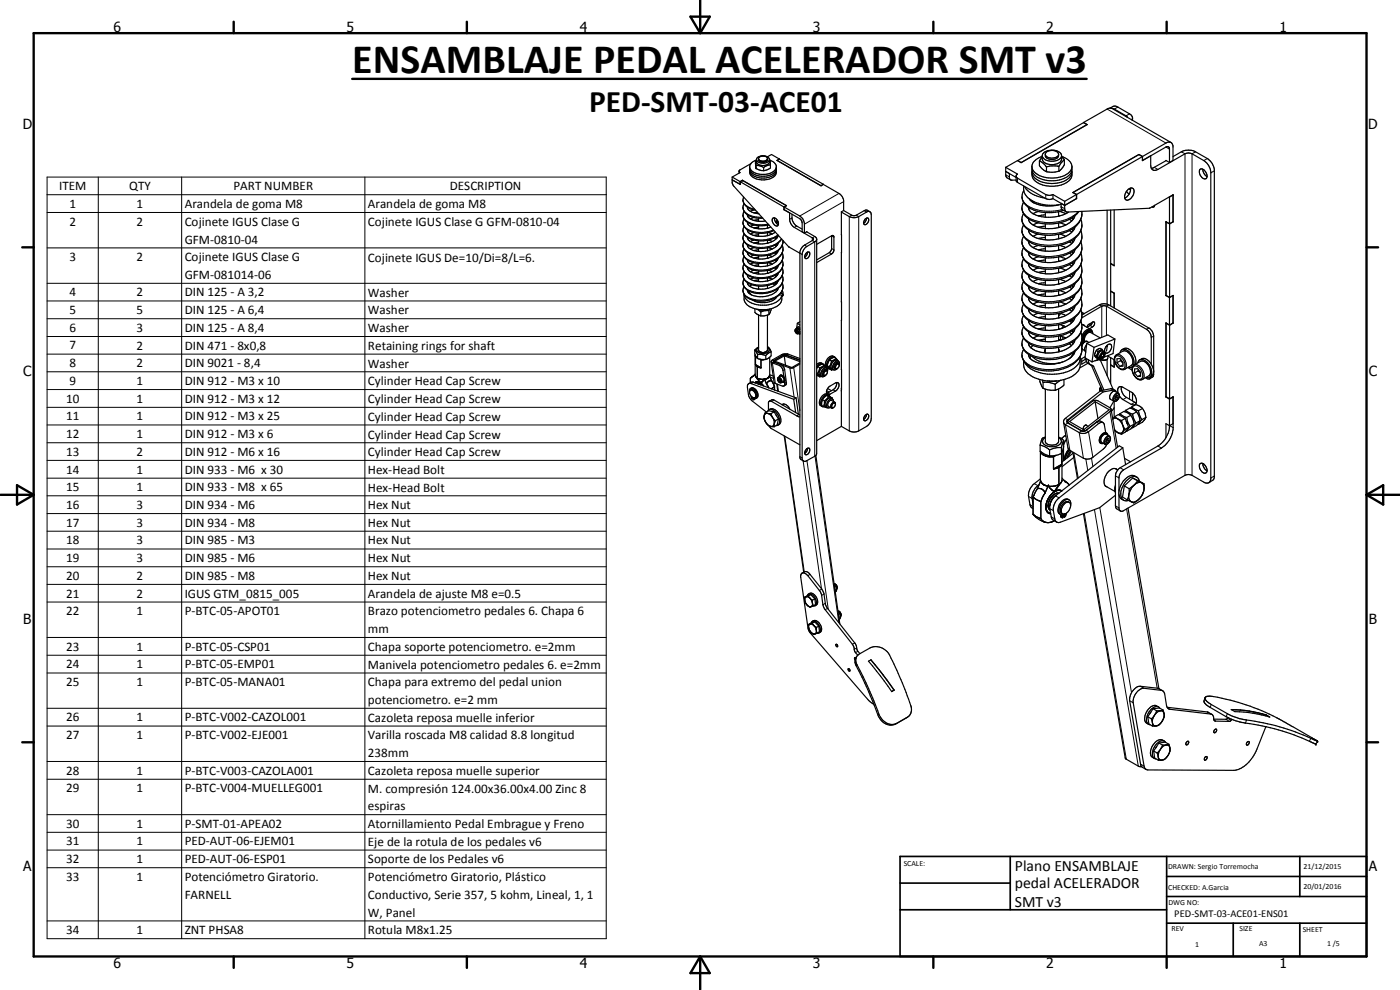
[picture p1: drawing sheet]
<svg xmlns="http://www.w3.org/2000/svg" width="420mm" height="297mm" viewBox="0 0 420 297" stroke-linecap="round" stroke-linejoin="round" font-family="sans-serif">
<defs><g id="words">
<text font-size="12.6" x="105.7" y="21.9">ENSAMBLAJE PEDAL ACELERADOR SMT v3</text>
<text font-size="9.4" x="176.8" y="33.7">PED-SMT-03-ACE01</text>
<g font-size="4.7">
<text x="304.6" y="261.2">Plano ENSAMBLAJE</text>
<text x="304.6" y="266.6">pedal ACELERADOR</text>
<text x="304.6" y="272">SMT v3</text>
</g>
<g font-size="4.2">
<text x="34" y="9.6">6</text>
<text x="104" y="9.6">5</text>
<text x="174" y="9.6">4</text>
<text x="244" y="9.6">3</text>
<text x="314" y="9.6">2</text>
<text x="384" y="9.6">1</text>
<text x="6.8" y="38.7">D</text>
<text x="410.6" y="38.7">D</text>
<text x="7" y="112.9">C</text>
<text x="410.8" y="112.9">C</text>
<text x="7" y="187.1">B</text>
<text x="410.8" y="187.1">B</text>
<text x="7" y="261.4">A</text>
<text x="410.8" y="261.4">A</text>
<text x="34" y="290.4">6</text>
<text x="104" y="290.4">5</text>
<text x="174" y="290.4">4</text>
<text x="244" y="290.4">3</text>
<text x="314" y="290.4">2</text>
<text x="384" y="290.4">1</text>
</g>
<g font-size="3.9">
<text x="17.7" y="57.1">ITEM</text>
<text x="38.8" y="57.1">QTY</text>
<text x="70.1" y="57.1">PART NUMBER</text>
<text x="135" y="57.1">DESCRIPTION</text>
<text x="20.8" y="62.4">1</text>
<text x="41" y="62.4">1</text>
<text x="55.4" y="62.4">Arandela de goma M8</text>
<text x="110.4" y="62.4">Arandela de goma M8</text>
<text x="20.8" y="67.7">2</text>
<text x="41" y="67.7">2</text>
<text x="55.4" y="67.8">Cojinete IGUS Clase G</text>
<text x="110.4" y="67.8">Cojinete IGUS Clase G GFM-0810-04</text>
<text x="55.4" y="73.1">GFM-0810-04</text>
<text x="20.8" y="78.3">3</text>
<text x="41" y="78.3">2</text>
<text x="55.4" y="78.4">Cojinete IGUS Clase G</text>
<text x="55.4" y="83.7">GFM-081014-06</text>
<text x="110.4" y="78.5">Cojinete IGUS De=10/Di=8/L=6.</text>
<text x="20.8" y="88.9">4</text>
<text x="41" y="88.9">2</text>
<text x="55.4" y="88.9">DIN 125 - A 3,2</text>
<text x="110.4" y="89">Washer</text>
<text x="20.8" y="94.3">5</text>
<text x="41" y="94.3">5</text>
<text x="55.4" y="94.3">DIN 125 - A 6,4</text>
<text x="110.4" y="94.3">Washer</text>
<text x="20.8" y="99.6">6</text>
<text x="41" y="99.6">3</text>
<text x="55.4" y="99.6">DIN 125 - A 8,4</text>
<text x="110.4" y="99.7">Washer</text>
<text x="20.8" y="104.9">7</text>
<text x="41" y="104.9">2</text>
<text x="55.4" y="104.9">DIN 471 - 8x0,8</text>
<text x="110.4" y="105">Retaining rings for shaft</text>
<text x="20.8" y="110.2">8</text>
<text x="41" y="110.2">2</text>
<text x="55.4" y="110.2">DIN 9021 - 8,4</text>
<text x="110.4" y="110.3">Washer</text>
<text x="20.8" y="115.5">9</text>
<text x="41" y="115.5">1</text>
<text x="55.4" y="115.5">DIN 912 - M3 x 10</text>
<text x="110.4" y="115.6">Cylinder Head Cap Screw</text>
<text x="19.8" y="120.8">10</text>
<text x="41" y="120.8">1</text>
<text x="55.4" y="120.8">DIN 912 - M3 x 12</text>
<text x="110.4" y="120.9">Cylinder Head Cap Screw</text>
<text x="19.8" y="126.2">11</text>
<text x="19.8" y="131.5">12</text>
<text x="41" y="126.2">1</text>
<text x="41" y="131.4">1</text>
<text x="55.4" y="126.2">DIN 912 - M3 x 25</text>
<text x="55.4" y="131.5">DIN 912 - M3 x 6</text>
<text x="110.4" y="126.2">Cylinder Head Cap Screw</text>
<text x="110.4" y="131.6">Cylinder Head Cap Screw</text>
<text x="19.8" y="136.8">13</text>
<text x="41" y="136.8">2</text>
<text x="55.4" y="136.8">DIN 912 - M6 x 16</text>
<text x="110.4" y="136.9">Cylinder Head Cap Screw</text>
<text x="19.8" y="142.1">14</text>
<text x="41" y="142.1">1</text>
<text x="55.4" y="142.1">DIN 933 - M6 x 30</text>
<text x="110.4" y="142.2">Hex-Head Bolt</text>
<text x="19.8" y="147.4">15</text>
<text x="41" y="147.4">1</text>
<text x="55.4" y="147.4">DIN 933 - M8 x 65</text>
<text x="110.4" y="147.5">Hex-Head Bolt</text>
<text x="19.8" y="152.7">16</text>
<text x="41" y="152.7">3</text>
<text x="55.4" y="152.7">DIN 934 - M6</text>
<text x="110.4" y="152.7">Hex Nut</text>
<text x="19.8" y="158">17</text>
<text x="41" y="158">3</text>
<text x="55.4" y="158">DIN 934 - M8</text>
<text x="110.4" y="158">Hex Nut</text>
<text x="19.8" y="163.3">18</text>
<text x="41" y="163.3">3</text>
<text x="55.4" y="163.3">DIN 985 - M3</text>
<text x="110.4" y="163.3">Hex Nut</text>
<text x="19.8" y="168.7">19</text>
<text x="19.8" y="173.9">20</text>
<text x="41" y="168.7">3</text>
<text x="41" y="173.9">2</text>
<text x="55.4" y="168.7">DIN 985 - M6</text>
<text x="55.4" y="173.9">DIN 985 - M8</text>
<text x="110.4" y="168.7">Hex Nut</text>
<text x="110.4" y="173.9">Hex Nut</text>
<text x="19.8" y="179.3">21</text>
<text x="41" y="179.3">2</text>
<text x="55.4" y="179.3">IGUS GTM_0815_005</text>
<text x="110.4" y="179.4">Arandela de ajuste M8 e=0.5</text>
<text x="19.8" y="184.6">22</text>
<text x="41" y="184.6">1</text>
<text x="55.4" y="184.6">P-BTC-05-APOT01</text>
<text x="110.4" y="184.7">Brazo potenciometro pedales 6. Chapa 6</text>
<text x="110.4" y="190">mm</text>
<text x="19.8" y="195.2">23</text>
<text x="41" y="195.2">1</text>
<text x="55.4" y="195.2">P-BTC-05-CSP01</text>
<text x="110.4" y="195.3">Chapa soporte potenciometro. e=2mm</text>
<text x="19.8" y="200.5">24</text>
<text x="41" y="200.5">1</text>
<text x="55.4" y="200.5">P-BTC-05-EMP01</text>
<text x="110.4" y="200.6">Manivela potenciometro pedales 6. e=2mm</text>
<text x="19.8" y="205.9">25</text>
<text x="41" y="205.8">1</text>
<text x="55.4" y="205.9">P-BTC-05-MANA01</text>
<text x="110.4" y="205.9">Chapa para extremo del pedal union</text>
<text x="110.4" y="211.2">potenciometro. e=2 mm</text>
<text x="19.8" y="216.5">26</text>
<text x="19.8" y="221.8">27</text>
<text x="41" y="216.5">1</text>
<text x="41" y="221.8">1</text>
<text x="55.4" y="216.5">P-BTC-V002-CAZOL001</text>
<text x="55.4" y="221.8">P-BTC-V002-EJE001</text>
<text x="110.4" y="216.5">Cazoleta reposa muelle inferior</text>
<text x="110.4" y="221.9">Varilla roscada M8 calidad 8.8 longitud</text>
<text x="110.4" y="227.2">238mm</text>
<text x="19.8" y="232.4">28</text>
<text x="41" y="232.4">1</text>
<text x="55.4" y="232.4">P-BTC-V003-CAZOLA001</text>
<text x="110.4" y="232.5">Cazoleta reposa muelle superior</text>
<text x="19.8" y="237.7">29</text>
<text x="41" y="237.7">1</text>
<text x="55.4" y="237.7">P-BTC-V004-MUELLEG001</text>
<text x="110.4" y="237.8">M. compresión 124.00x36.00x4.00 Zinc 8</text>
<text x="110.4" y="243.1">espiras</text>
<text x="19.8" y="248.3">30</text>
<text x="41" y="248.3">1</text>
<text x="55.4" y="248.3">P-SMT-01-APEA02</text>
<text x="110.4" y="248.4">Atornillamiento Pedal Embrague y Freno</text>
<text x="19.8" y="253.7">31</text>
<text x="41" y="253.7">1</text>
<text x="55.4" y="253.7">PED-AUT-06-EJEM01</text>
<text x="110.4" y="253.7">Eje de la rotula de los pedales v6</text>
<text x="19.8" y="259">32</text>
<text x="41" y="259">1</text>
<text x="55.4" y="259">PED-AUT-06-ESP01</text>
<text x="110.4" y="259.1">Soporte de los Pedales v6</text>
<text x="19.8" y="264.3">33</text>
<text x="41" y="264.3">1</text>
<text x="55.4" y="264.4">Potenciómetro Giratorio.</text>
<text x="55.4" y="269.7">FARNELL</text>
<text x="110.4" y="264.4">Potenciómetro Giratorio, Plástico</text>
<text x="110.4" y="269.7">Conductivo, Serie 357, 5 kohm, Lineal, 1, 1</text>
<text x="110.4" y="275">W, Panel</text>
<text x="19.8" y="280.2">34</text>
<text x="41" y="280.2">1</text>
<text x="55.4" y="280.2">ZNT PHSA8</text>
<text x="110.4" y="280.3">Rotula M8x1.25</text>
</g>
<text font-size="3.1" x="352.4" y="275.2">PED-SMT-03-ACE01-ENS01</text>
<g font-size="2.4">
<text x="271.2" y="259.7">SCALE:</text>
<text x="350.6" y="260.8">DRAWN: Sergio Torremocha</text>
<text x="391.2" y="260.6">21/12/2015</text>
<text x="350.6" y="267">CHECKED: A.Garcia</text>
<text x="391.2" y="266.7">20/01/2016</text>
<text x="350.6" y="271.4">DWG NO:</text>
<text x="351.6" y="279.3">REV</text>
<text x="372" y="279.4">SIZE</text>
<text x="391" y="279.6">SHEET</text>
<text x="358.7" y="284.1">1</text>
<text x="377.9" y="283.8">A3</text>
<text x="398.3" y="283.8">1 /5</text>
</g>
</g></defs>
<g fill="none" stroke="#000" stroke-width=".35">
<path d="M325.2 36.7l1.1 .7-19.9 11.4-1-.6-3.6 2M325.2 36.8l1 .6M325.2 36.8l-19.8 11.4M325.2 36.7v.1M333.2 32.4l1.2-.6 1.1 .3 4 2.4 .3 .6 .1 1M333.3 32.4l18.1 10.4M338.4 35.2l-.3-.4-3.7-2.1-1.3-.3-.6 .2-7.3 4.1M339.9 35.6l-.2 .4M219.7 53.1v1.8l.4 .9 16.6 18.2 3.4 2M219.7 53.1l2.4 1.4M221.8 51.4l.3 .4-2.4 1.3M222.1 55.3l-2.4-1.3 2.5 1.3"/>
<path d="M222.1 54.5l.7-.4 13.2 7.6-.7 .4M222.1 54.5v.8M222.1 55.3h.1M222.2 54.5l.6-.4 13.2 7.6M222.2 54.5v.8M222.2 54.5l13.1 7.6M223.2 59.1a2.99 2.99 0 0 0 2.6 3.8l.5 .1M225 50.8a4 4 0 0 0 4.5 2.1 3.5 3.5 0 0 0 3.4-2.1M225.3 49.1l-3.4 2-.1 .8M225.3 49.1l-.3 .9v1.9a4.3 4.3 0 0 0 4.9 2 2.76 2.76 0 0 0 3.1-2.8M226.7 48.2l.4-.3a2.46 2.46 0 0 0 3.9 .1l.2 2.4-2 .8M226.7 48.2l.2 2"/>
<path d="M226.7 48.2l.1 .1M226.8 48.4l.1 2.2 2.3 .6M226.9 50.3v.2M226.9 49.6l1.4 .2 .9 .4M226.9 48l-1.6 1.1M227.2 47.4a2.44 2.44 0 0 1 3.7 .4v.9a2.36 2.36 0 0 1-3.9-.1zM227.7 47.3a1.44 1.44 0 0 1 1.5-.6 1.44 1.44 0 0 1 1.1 1.2 1.61 1.61 0 0 1-2.6 .1zM229.2 50.2v1M230.3 47l1.3-.6 2.3 1.3M230.3 47.6a1.66 1.66 0 0 1-2.6 .2M231.1 48a2.04 2.04 0 0 1 1.6 2.8 5.4 5.4 0 0 1-7.5 0l-.2-.6M231.2 49.4l-.7 .2-1.3 .6"/>
<path d="M232.9 50.8l.1 .3M233 51.1a3.3 3.3 0 0 1-3.5 2.3 4.5 4.5 0 0 1-4.5-2M233 50l-.1 .8M233.9 47.8l-.7 .3 13.2 7.7 .7-.5M233.9 47.8l13.2 7.5M233.9 47.7v.1M247.1 55.3h.1M247.1 55.3l4.7 2.7 .9 .9 .5 1.3v3M301.8 50.2l.1 2.7 .3 .5 1.1 .6M301.8 50.2l3.6 2-.4 .5v1.6l.4 .4 8.4 4.9 1.1 .3 1.1-.3M305 53.3l-3.2-1.9 1.1 .7v1.2l.3 .6 1.8 .1M305 53l8.8 5.4 1.1 .2 1.1-.2"/>
<path d="M305.4 48.2l1.1 .6M305.4 48.2h.1M307.2 55.8a4.8 4.8 0 0 0 3.9 5 13.9 13.9 0 0 0 7.4 .5M307.2 57.2a3.5 3.5 0 0 0 1.3 4.9 12.8 12.8 0 0 0 10.7 1M307.5 55.9a7.6 7.6 0 0 0 6 3.5M308.9 59.6l.5 .7 1 .6M309.7 51.2a3.6 3.6 0 0 0 3.2 4.3 8.4 8.4 0 0 0 8.4-1.7l.4-1.1v-1.1M309.7 51.1a4.6 4.6 0 0 0 4.3 3 7.4 7.4 0 0 0 7.5-2.3l.2-.7M311.9 48.3l1.4 .8 .8 1M311.9 48.3v1.4l.8 .9 1.4 .9M312.8 46.7v1.1a2.47 2.47 0 0 0 2.5 1.6 2.89 2.89 0 0 0 3.3-1.4v-1.3a3.2 3.2 0 0 0-4.2-1.5l-.6 .3a1.3 1.3 0 0 0-1 1.3 1.3 1.3 0 0 0 1 1.2 3.7 3.7 0 0 0 4.8-1.1M312.8 47l-.9 1.3"/>
<path d="M312.8 46.9a3.6 3.6 0 0 0-3.1 4.2M314 45.7a2.37 2.37 0 0 1 3.7 .6 1.78 1.78 0 0 1-2.5 1.5l-1.1-.4-.3-.3-.1-1zM314.1 50.1v1.4M316 58.4l3.5 2M316 59.6l3.5 2M316 58.4v1.2M317.7 46.3a2.4 2.4 0 0 1-4 .2M317.8 49.9v1.5M317.8 49.9l-2.3-.1-1.4 .3M318.6 47l.8 1M318.6 46.9a3.3 3.3 0 0 1 3 3.9 6.6 6.6 0 0 1-6.8 2.6 5.4 5.4 0 0 1-5.1-3v-.3M319.4 48l-1.6 1.9"/>
<path d="M319.4 48l-.1 1.6a3.3 3.3 0 0 1-3.8 2.1l-1.4-.2M321.6 51.2a3.2 3.2 0 0 1-2.5 3.3 8.4 8.4 0 0 1-9-1.6l-.4-1M321.7 50v1.1M322 57.7v.1M322 57.7l1.1 .6M323 59.6h.1M323 58.4l-3.5 2M323 59.6l-3.5 2M323 58.4v1.2M323.1 59.6l-3.6 2M323.1 58.3v1.3M338.1 57.4l.8 .8"/>
<path d="M338.6 56.8l.5-.3a.92 .92 0 0 1 1.1 .2 .92 .92 0 0 1 .1 1.1 2.5 2.5 0 0 1-2.3 2.2 1.62 1.62 0 0 1 0-2.5zM338.9 58.2l-.6 .8-.7 .4M339 56.6l.3 .4M339.2 56.4v.9l-.3 .9M341.8 46.4l1 .6M341.8 46.4l-19.8 11.4 1 .6M341.8 46.4l1.1 .5M341.8 46.4h.1M342.8 48.2l2.5-1.5v2.9a1.32 1.32 0 0 0 .7 1.4 1.32 1.32 0 0 0 1.5-.2l8.6-4.8 1.6 .1 3.6 2.1a4.7 4.7 0 0 1 2.1 3.4v92.2l-.3 .7-.3 .3M342.8 48.2h.1M342.9 46.9v1.3M342.9 48.2l7-4.1 .6-.1 .5 .5v4.3"/>
<path d="M349.9 48.2l1.1 .6M350 48.2l-4.4 2.3M350.9 59.1h.1M351 59.1v60.5M351.4 42.8h-1.2l-27.1 15.5M351.4 42.8l.6 1v4.3l-1 .7M352 58.5h.1M352 47l2.5-1.4a5.2 5.2 0 0 1 4-.2l4.1 2.4a4.7 4.7 0 0 1 1.8 3.1v92.2l-.2 .8-1.4 .9M352 58.5v8M352 58.5l-1 .6M360.1 50.8a1.66 1.66 0 0 1 2.1 1.7 .88 .88 0 0 1-.5 1.2 .88 .88 0 0 1-1.1-.6 2.02 2.02 0 0 1-.5-2.3zM361 50.8a2.4 2.4 0 0 0 1.3 2.2"/>
<path d="M223.3 79.2a2.83 2.83 0 0 0 2.2 3.9 8.8 8.8 0 0 0 5.1 .2M223.3 74.7l.5 .7a7.7 7.7 0 0 0 5.5 1.4l1.3-.3M223.3 63.4a2.87 2.87 0 0 0 2.5 4l1.8 .3M223.3 61.2a2.68 2.68 0 0 0 1.9 3.7l1.7 .5h2M223.3 67.9l1.2 1.2M223.3 65.7l-.3 1.1 .3 1.1M223.3 67.9a2.46 2.46 0 0 0 1.3 3.5l1.7 .6M223.3 70.2l-.1 .2a2.44 2.44 0 0 0 1.2 3.1M223.3 72.5a2.01 2.01 0 0 0 0 2.2M223.3 74.7a2.83 2.83 0 0 0 2.2 3.9l2.1 .4 3-.2M223.3 77a2.71 2.71 0 0 0 2.2 3.8l.8 .3M224.3 69.2l.8 .9 1.7 .7 2.2 .1 1.5-.2"/>
<path d="M224.3 62.4l.5 .8 .8 .4 2.1 .5M224.3 62.2v.2M224.3 64.4l.3 .8 1.7 1 1.5 .2 1.9-.1M224.3 66.7v.2a1.84 1.84 0 0 0 1.5 1.3 7.9 7.9 0 0 0 5.5-.1M224.3 69v.2M224.3 71.2l.3 .8 .6 .5M224.3 73.5a1.37 1.37 0 0 0 .9 1.2M224.3 75.7l.1 .3M224.3 78l.1 .3M224.4 73.5l1.7 .8 1.6 .2M224.4 76l.8 1M224.4 78.3l.8 .9"/>
<path d="M224.5 62.3l-.2 .1M224.5 69.1l1.8 .7M224.5 64.6h-.2M224.5 66.8l-.2 .1M224.5 69.1l-.2 .1M224.5 71.3l-.2 .2M224.5 73.6l-.2 .1M224.5 75.9l-.2 .1M224.5 78.1l-.2 .1M225.2 72.5a7.3 7.3 0 0 0 5.4 .4M226.3 72l1.4 .3M226.3 78.8l-1.1 .4"/>
<path d="M226.3 76.5l-1.1 .5M226.3 74.3l-1.1 .4M226.3 72l-1.1 .5M226.3 69.8l-1.1 .4M226.3 67.5l-1.1 .4M226.3 65.2l-1.1 .5M226.3 63l-1.1 .4M226.3 63l.5 .1M227.3 63.7l-1 .2M227.7 72.7l-1.4 .2M227.7 64.1h.1M227.7 65.4v1"/>
<path d="M227.7 67.7v.9M227.7 70v.9M227.7 72.3v.9M227.7 74.5v.9M227.7 76.8v.9M227.7 79v.9M227.7 65.9l-1.4 .2M227.7 68.2l-1.4 .2M227.7 70.4l-1.4 .3M227.7 75l-1.4 .2M227.7 77.2l-1.4 .2M227.7 79.5l-1.4 .2"/>
<path d="M230.3 67.6v.9M230.3 69.8v.9M230.3 72.1v.9M230.3 74.3v.9M230.3 76.6v.9M230.3 78.9v.9M230.3 67.6l-2.7 .1M230.3 70.6l.2 .1M230.3 68.3l.2 .1M230.3 72.9h.2M230.3 75.1l.2 .1M230.3 77.4h.2"/>
<path d="M230.3 79.6l.2 .1M230.5 78.8l1.3 .4M230.5 74.3l1.3 .4M230.5 76.5l1.3 .5M230.5 72l1.3 .5M230.5 69.8l1.3 .4M230.5 67.5l.3 .1M230.7 67.4l-.4 .2M232.3 69.2l-3 .8-3-.2M232.5 65.4a1.95 1.95 0 0 0 1.1 2M232.5 71.3l1.1-.7a3.9 3.9 0 0 1-3 2.3M232.5 71.3l-1.8 .7-3 .3"/>
<path d="M232.5 73.6l-2.6 .8-2.2 .1M232.5 71.3l.5 .3M232.5 73.6l.5 .3M232.5 75.9l.5 .3M232.5 78.1l.5 .3M232.7 69.6l-2.2 1.1M232.9 73.3l-.4 .3M232.9 77.9l-2.3 .9M233 77.9l.2 .2M233 75.6l.2 .3M233 73.3l.2 .3M233 71l.2 .3"/>
<path d="M233 66.5l.2 .3M233.2 73.6a7 7 0 0 1-8 1.1M233.2 75.9a7.2 7.2 0 0 1-8 1.1M233.2 78.1a5.7 5.7 0 0 1-3.5 1.8h-2.7l-1.8-.7M233.4 66.3l-.6 .4M233.5 66.4a1.02 1.02 0 0 0-1.7-.7 1.5 1.5 0 0 0 1.7 2l.1-.3M233.5 66.4l.1 1M233.5 66.4l-.4 .6M233.6 79.6l-.4 .8M233.6 77.4l-.4 .7M233.6 75.1l-.4 .8M233.6 72.9l-.4 .7"/>
<path d="M234.6 71.7l-1.7 1.6M234.8 75.8a4.1 4.1 0 0 1-1.9 2.1M234.8 73.6l.2 .7-.2 1.5M234.8 75.9l.2 .7-.2 1.5M234.8 78.1l.2 .8-.2 1.4M234.8 78.1a5.7 5.7 0 0 1-4.2 3M235 72.1a4.8 4.8 0 0 1-4.4 4.4M235.3 62.9l1.7 1v1.9a3 3 0 0 0 1.4 2.4l5.7 3.5-.3 .5-2.3 1.3a3.3 3.3 0 0 0-1.4 2.2v61.6l.2 .5 .9 .5M235.3 62.1v.8M235.3 62.9h.1M235.3 62.9l4.9 2.8 .5 1.1v2.7l.7 .4M235.3 62.1l4.7 2.7a2.91 2.91 0 0 1 1.4 2.2v2.9"/>
<path d="M236 61.7h.1M236 61.7l-.7 .4M237.7 64.3v1.4l.3 .9a4.1 4.1 0 0 0 2.7 2.1M241.8 76.1l.9-.5a1.16 1.16 0 0 1 .1 1.3 1.16 1.16 0 0 1-1.2 .6l-.1-.5zM242.1 69.6l2.7 1.5 .3 .6v64.4l-.4 .7-2.6 1.4a.83 .83 0 0 1-.8 .2 .83 .83 0 0 1-.6-.7v-61.6a3.3 3.3 0 0 1 1.4-2.1l2.7-1.6 .3-.5M242.1 69.6l-.7 .3M242.3 75.6l-.2 .9-.6 .6M249.6 70.7h.4l.3 .3v4.2l-.3 .6-4.9 3M249.6 70.7l-.2 4.5-.5 .6-3.8 2.2M249.6 70.7l-4.5 2.6M252.5 63.6l2.4 1.4a3.1 3.1 0 0 0 2.8 0l2.9-1.6 .5 .2 .3 .3 .1 61.6a3.1 3.1 0 0 1-1.4 2.4l-2.4 1.4a3.1 3.1 0 0 1-2.8 0l-2.4-1.4M252.5 70.4h.1"/>
<path d="M252.5 70.4v25.7M253.2 63.2l3 1.5 .6-.1 3-1.6 1.3 .5M253.2 63.2l-.7 .3v7M259.7 65.7a.65 .65 0 0 1 1-.1 .65 .65 0 0 1-.1 1 .72 .72 0 0 1-.6 .8 .72 .72 0 0 1-.8-.4zM260 65.5l-.3 1-.5 .4M307.2 67.5a9.5 9.5 0 0 0 8.7 3l2.4-.3 1.3-.4 3.1-1.7M307.2 60.7a3.2 3.2 0 0 0 0 3.4 8.1 8.1 0 0 0 6.5 3.1M307.2 64.1a3.1 3.1 0 0 0 0 3.4M307.2 67.5a3.5 3.5 0 0 0 1.4 4.8 12.2 12.2 0 0 0 9.1 1.4M307.2 70.9a3.6 3.6 0 0 0 2 5.2 13.3 13.3 0 0 0 8.5 1M307.2 74.3a3.8 3.8 0 0 0 2.4 5.4 13.4 13.4 0 0 0 8.1 .8M307.2 77.7a3.7 3.7 0 0 0 2 5.2 12.9 12.9 0 0 0 8.5 1"/>
<path d="M308.7 62.6l.5 .9 .8 .6M308.7 69a2.33 2.33 0 0 0 1.3 1.9M308.7 62.2v.4M308.7 65.7a3.2 3.2 0 0 0 2.9 2.5M308.7 72.4v.4M308.7 75.8a3.2 3.2 0 0 0 2.5 2.4l2.5 .5M308.7 79.2l.4 1.1 .9 .8M308.7 72.8l.4 .7 .9 .8M309 62.4l-.3 .2M309 65.8l-.3 .2M309 69.2l-.3 .2M309 72.6l-.3 .2"/>
<path d="M309 76l-.3 .2M309 79.4l-.3 .1M309.7 60.2l.4 .5M310 74.3l1.2 .5 2.5 .6M310 70.9l1.8 .7 1.9 .3M310 64.1l1.6 .7M310.1 60.7l.3 .2M310.1 60.7h-.1M310.4 60.9l.5 .2a11.4 11.4 0 0 0 5.4 .6l1.4-.2M311.6 68.2l2.1 .4M311.6 77l-1.6 .7M311.6 73.6l-1.6 .7"/>
<path d="M311.6 70.2l-1.6 .7M311.6 66.8l-1.6 .7M311.6 63.5l-1.6 .6M313.7 63.8v1.4M313.7 67.2v1.4M313.7 70.6v1.3M313.7 74v1.4M313.7 77.3v1.4M313.7 64.4l-2.1 .4M313.7 67.9l-2.1 .3M313.7 71.2l-2.1 .3M313.7 74.6l-2.1 .4"/>
<path d="M313.7 78l-2.1 .4M317.7 63.5v1.4M317.7 66.9v1.3M317.7 70.3v1.4M317.7 73.7v1.4M317.7 77.1v1.3M317.7 64.7l.3 .1M317.7 68.1l.3 .1M317.7 71.5h.3M317.7 74.9l.3 .1M317.7 78.3l.3 .1M318 77l1.9 .7"/>
<path d="M318 73.6l1.9 .7M318 70.2l1.9 .7M318 66.8l1.9 .7M318 63.4l1.9 .7M319.5 61.6l-1-.6 .1 1.7 1.3 .8M319.5 60.4v2.2l.4 .9M320.7 63.6a11.8 11.8 0 0 1-9.1 1.2M320.9 72.6l-3.2 1.1M320.9 76l-3.2 1.1M320.9 79.4l-3.2 1.1M320.9 65.8l.8 .5M320.9 69.2l.8 .4"/>
<path d="M320.9 72.6l.8 .4M320.9 76l.8 .4M320.9 79.4l.8 .4M321.7 72.2l.4 .4M321.7 72.2l-.8 .4M321.7 75.6l-.8 .4M321.7 79l-.8 .4M321.7 79l.4 .4M321.7 75.6l.4 .4M321.7 68.7l.4 .5M321.7 65.4l.4 .4M322.1 79.4l-1.1 1-1.9 1a12.3 12.3 0 0 1-5.4 .7"/>
<path d="M322.1 65.8a8.7 8.7 0 0 1-5.3 2.7l-3.1 .1M322.6 78.3l-.5 1.1M322.6 74.8a6.2 6.2 0 0 1-5.1 3.7l-2.1 .3-1.7-.1M322.6 71.5a6.7 6.7 0 0 1-5.5 3.7l-3.4 .2M322.6 68.1a6.4 6.4 0 0 1-5.5 3.7l-2 .2-1.4-.1M322.6 64.7l-.5 1.1M323.8 63.5l-.3 .3a9.6 9.6 0 0 1-5.7 3.1l-4.1 .3M324.4 65.8a5.2 5.2 0 0 1-2.7 6.4M324.4 69.2a5.1 5.1 0 0 1-2.7 6.4M324.4 72.6a5.3 5.3 0 0 1-2.7 6.4M324.4 76a5.1 5.1 0 0 1-2.7 6.3M324.4 79.4l.3 1.5-.3 1.8"/>
<path d="M324.6 63.4a4.9 4.9 0 0 1-1.9 4.7M332.3 63.1v28.2M333.3 63v16l1.1 .6M333.3 79.1v8.2l1.1 .6v4.5M333.4 79.1h-.1M334.4 63v16.8l-1.1-.7M345 62.5l-25.1 1M345 62.5h.1M345 62.5l7.1-4.1v8.1M346.5 61.6l-.3 .5h-.5M351 67.2l-1-.7-.1 22.2M352 66.5h.1"/>
<path d="M352 66.5l-1 .6M352.1 66.5l-1.1 .7M223.3 86a2.9 2.9 0 0 0 2.4 4l1.9 .3 2.7-.1a6.7 6.7 0 0 0 4-2.2M223.3 81.5a2.7 2.7 0 0 0 2.2 3.8 9.1 9.1 0 0 0 7.4-.7M223.3 83.8a2.49 2.49 0 0 0 1.4 3.4M224.3 80.3l.1 .4 .8 .8M224.3 82.5l.1 .5 .8 .8M224.3 87a1.66 1.66 0 0 0 1.2 1.5M224.5 80.4l-.2 .1M224.5 82.6l-.2 .2M224.5 84.9l-.2 .1M224.7 87.2v.7"/>
<path d="M224.7 87.3l.8 1.2M225.6 85.4l-.6 .5M226.3 83.4l-1.1 .4M226.3 81.1l-1.1 .4M226.3 81.1l1.6 .2 2.7-.2M226.6 92.6v1.2l1.1 .7M227.2 92.8l1.1 .8M227.7 81.3v.9M227.7 83.6v.9M227.7 85.8v.9M227.7 94.5v10.7a1.61 1.61 0 0 0 2.6-.2v-10.5M227.7 94.5l.6 .3"/>
<path d="M227.7 86.6l-.2 .1M227.7 81.7l-1.4 .3M227.7 84l-1.4 .2M228 92.9l.3 .1M228.3 92.9v.1M228.3 93.6v1.2M229.8 92.9l-1.5 .1M230.3 81.1v.9M230.3 83.4v.9M230.3 85.6v.9M230.3 81.9l.2 .1M230.3 84.2h.2"/>
<path d="M230.5 83.3l1.3 .5M230.5 81.1l1.3 .4M230.7 93.2l-1.4 .1-1 .3M230.7 94.4l-2.4 .4M230.7 93.2v1.2M230.9 92.8l-.2 .4M231 92.8l-1.2 .1M231.4 92.6l-.7 1.8M231.5 92.6l-.5 .2M232 85.1l.6 .5M232.5 80.4l.5 .3M232.5 82.6l.5 .3"/>
<path d="M232.5 84.9l.5 .3M232.9 82.3l-2.3 1M233 84.6l.2 .3M233 82.3l.2 .3M233 80.1l.2 .3M233.1 89a5.8 5.8 0 0 1-7 1.2l-.3-.2M233.2 80.4a7.3 7.3 0 0 1-8 1.1M233.2 82.6a7.3 7.3 0 0 1-8 1.2M233.3 86.7v.3M233.6 84.2a4.7 4.7 0 0 1-4.8 2.5 4.1 4.1 0 0 1-4.5-1.7v-.2M233.6 86.4a4.9 4.9 0 0 1-4.8 2.6h-1.4l-1.9-.5M233.6 81.9l-.4 .7"/>
<path d="M234.3 88l.3 .1 .4 .4M234.6 88.6a4.7 4.7 0 0 1-4.7 3h-1.7a5.1 5.1 0 0 1-4.9-3v-.3v1.4a3.6 3.6 0 0 0 3.2 2.9l3.3 .3M234.8 87.2l.2 1.4-.4 .4a3.1 3.1 0 0 1-2.6 3.5l-.5 .1M234.8 80.4l.2 .7-.2 1.5M234.8 82.6a4 4 0 0 1-3.2 4.9 8.8 8.8 0 0 1-4.4 .6l-2.5-.9M234.8 84.9a3.1 3.1 0 0 1-.4 2.9l-.1 .2M234.8 80.3l-.7 1.1-1.2 .9M234.8 82.6a4.1 4.1 0 0 1-1.9 2M238.7 98.9a.77 .77 0 0 1 .8 .3 .77 .77 0 0 1-.1 1 .97 .97 0 0 1-.7-1.3zM238.7 98.8a.82 .82 0 0 1 .9-.1 .82 .82 0 0 1 .5 .8M238.8 99.3l.2-.2 .3 .3 .1 .3-.3 .1M238.8 99.1a.53 .53 0 0 1 .6 .2 .53 .53 0 0 1-.1 .6l-.5-.3z"/>
<path d="M238.8 99.4l.4 .4M239.1 98.4l-.2 .3M239.2 98.2l.8 .5M239.2 98.2l-.1 .2M239.2 98.2l.4-.2 .5 .2M239.3 97l.8 .5M239.3 97l-.2 1.4M240 98.7l.1 .2M240.1 99.6l-.6 .5M240.1 96.6l-.8 .4M240.1 98.6l-.1 .1M252.5 96.1v14.8"/>
<path d="M307.2 84.5a3.6 3.6 0 0 0 1.4 4.8 10.5 10.5 0 0 0 5 1.6l4.1-.2M307.2 81.1a3.7 3.7 0 0 0 2 5.2l.4 .2a12.8 12.8 0 0 0 8.1 .8M307.2 87.9a3.7 3.7 0 0 0 2.4 5.4 12.2 12.2 0 0 0 8.1 .8M307.2 91.2a3.5 3.5 0 0 0 1.4 4.9 12.2 12.2 0 0 0 9.1 1.4M307.2 94.7a3.6 3.6 0 0 0 2 5.2 13.3 13.3 0 0 0 8.5 .9M307.2 98a3.8 3.8 0 0 0 2.4 5.5l.4 .1M308.7 99.6a2.31 2.31 0 0 0 1.3 1.9M308.7 89.4l.4 1.1 .9 .8M308.7 82.6a2.31 2.31 0 0 0 1.3 1.9M308.7 86a2.31 2.31 0 0 0 1.3 1.9M308.7 96.2l.2 .9 1.1 .9M308.7 92.8a2.17 2.17 0 0 0 1.3 1.9"/>
<path d="M309 82.8l-.3 .1M309 86.1l-.3 .3M309 89.6l-.3 .1M309 93l-.3 .1M309 96.4l-.3 .1M309 99.7l-.3 .2M310 98l1.5 .7 2.2 .4M310 94.7l1.8 .7 1.9 .3M310 84.5l1.8 .7 1.9 .3M310 91.3l1.2 .5 2.5 .5M310 87.9l1.5 .6 2.2 .4M310 81.1l1.2 .5 2.5 .5"/>
<path d="M311.6 97.4l-1.6 .6M311.6 94l-1.6 .7M311.6 90.6l-1.6 .6M311.6 87.2l-1.6 .7M311.6 83.8l-1.6 .7M311.6 80.4l-1.6 .7M313.7 80.7v1.4M313.7 84.1v1.4M313.7 87.5v1.4M313.7 90.9v1.4M313.7 94.3v1.4M313.7 97.7v1.4"/>
<path d="M313.7 81.4l-2.1 .3M313.7 84.8l-2.1 .3M313.7 88.2l-2.1 .3M313.7 91.6l-2.1 .3M313.7 95l-2.1 .3M313.7 98.4l-2.1 .3M317.7 80.5v1.3M317.7 83.9v1.3M317.7 87.2v1.4M317.7 90.7v1.3M317.7 94.1v1.3M317.7 97.5v1.3"/>
<path d="M317.7 81.7h.3M317.7 85.1h.3M317.7 88.4l.3 .1M317.7 91.9h.3M317.7 95.2l.3 .1M317.7 98.6l.3 .1M318 97.4l1.9 .6M318 94l1.9 .7M318 90.6l1.9 .6M318 87.2l1.9 .7M318 83.8l1.9 .7M318 80.4l1.9 .7"/>
<path d="M318.3 94.1l-.6 .8M319.2 97.7l-.5 .9M320.9 89.6l-3.2 1.1M320.9 93l-3.2 1.1M320.9 99.7l-3.2 1.1M320.9 82.8l.8 .4M320.9 86.1l.8 .5M320.9 89.6l.8 .4M320.9 93l.8 .4M320.9 96.4l.8 .4M320.9 99.7l.8 .5M321.7 82.3l.4 .5"/>
<path d="M321.7 82.3l-2.1 1.1-1.9 .5M321.7 85.7l-1.2 .7-2.8 .9M321.7 89.2l-.8 .4M321.7 92.5l-.8 .5M321.7 95.9l-2.1 1-1.9 .6M321.7 99.3l-.8 .4M321.7 99.3l.4 .4M321.7 95.9l.2 .2M321.7 92.5l.4 .5M321.7 89.2l.4 .4M321.7 85.7l.4 .4M321.7 95.9l-.5 .6 .7-.4"/>
<path d="M321.9 96.1l.2 .3M322.1 99.7l-1.6 1.4-2 .9M322.1 96.3l-1.9 1.5a10.1 10.1 0 0 1-4.8 1.3h-1.7M322.1 86.1a9.2 9.2 0 0 1-6.7 2.8h-1.7M322.1 82.7a9 9 0 0 1-6.7 2.9l-1.7-.1M322.6 98.6l-.5 1.1M322.6 95.2l-.5 1.1M322.6 91.8a6.3 6.3 0 0 1-5.1 3.6l-1.7 .3h-2.1M322.6 88.4a6.9 6.9 0 0 1-5.8 3.8l-3.1 .1M322.6 85l-.5 1.1M322.6 81.7l-.5 1M324.4 82.8l.3 1.4-.3 1.9"/>
<path d="M324.4 86.1a5.1 5.1 0 0 1-2.7 6.4M324.4 89.6a5.2 5.2 0 0 1-2.7 6.3M324.4 93a5.1 5.1 0 0 1-2.7 6.3M324.4 96.4l.3 1.4-.3 1.9M324.4 99.7l.3 1.5-.2 1.5M324.4 82.7a6.6 6.6 0 0 1-2.7 3M324.4 86.1a7.2 7.2 0 0 1-2.7 3.1M324.4 99.7l-1.1 1.6-1.6 1.4M324.6 93.6l.8 .5M324.6 95.4l6.1-3.5 1-.2 12.4 7.1a3.2 3.2 0 0 1 1.4 2.5v8M324.6 97.4l.9 .4M324.7 94.5l5.3-3a2.99 2.99 0 0 1 2.8 0l12 6.9a3 3 0 0 1 1.4 2.4v11.5l-.3 .8-.8 .5"/>
<path d="M324.7 94.2h.6M324.8 97.4h.1M324.8 97.4l2.6 1.4M327.2 97.1l-.1 .6M327.4 99.4a2.48 2.48 0 0 0-2 3.3M327.4 99.3l-.2-.1a2.5 2.5 0 0 0-2 3.4l.1 .1M327.4 98.8l.4 .9M327.4 98.8a2.33 2.33 0 0 0-2.7 2.1M327.4 99.4l.3 .1M327.7 99.5l.3 .6M327.7 99.6a1.35 1.35 0 0 0-2.3 .5 2.37 2.37 0 0 0-.2 2.7M327.8 96.7l-.4 .9-1.2 .6 .5-.8 1.5-.8a.91 .91 0 0 1-.3 1.5l-1 .5"/>
<path d="M333.3 87.4v4.4M333.3 87.4l1.1 .6M333.4 87.4h-.1M349.9 96.9v22.2M349.9 88.7l1.1 .6 1.1-.7v8.3M349.9 96.9l1.1 .7 1.1-.7M350 88.6l1 .6M350 96.9h.1M350 88.6l-.1 .1M352 96.9h.1M352 88.6v8.3l-1 .6M224.7 115.1l.9-.5 .5 .1 12.8 4.7"/>
<path d="M224.9 117.6a.65 .65 0 0 1 .6-.7 .65 .65 0 0 1 .7 .5 1.38 1.38 0 0 1 .3 2h-.4M225.2 117.1a1.41 1.41 0 0 1 1.5 .5 1.41 1.41 0 0 1 .1 1.6l-.2 .1M225.4 116.5a2.09 2.09 0 0 1 1.7 2.8M225.5 118.9l.2 .8M225.7 119.1l.1 .3M225.8 119.4l-.1 .3M225.9 119.3h.1M226 119.3l-.3 .4M226 119.3l-.2 .1M226 119.6v.3h.3M226 119.6l.1 .1M226.1 119.7h.1"/>
<path d="M226.2 119.6v.1M226.2 119.5v.1M226.2 119.5l-.2 .1M226.4 112.5l-.9 .8M226.5 105v1.2l.9 1.4M226.5 105l.9 1.4M226.6 119.5l-.3 .4M226.6 106.7v5.9l.7 .9M226.6 112.2l-1.4 1.4v1.2M226.7 106.6v.4M226.7 109.4l.6 .6M226.7 107v2.4"/>
<path d="M226.7 114.7l-.1 .2M226.7 109.4l.7 .7 1 .3M226.7 109.4l1.7 1M226.7 107l.3 .1M226.9 113l1.1 1.7M226.9 114.7h-.2M226.9 114.7l-.2 .2M226.9 114.6l-.2 .1M227.1 114.6h.3M227.1 114.6l-.4 .1M227.1 119.4a2.03 2.03 0 0 0-1.5-3 1.57 1.57 0 0 0-.8 1.4 1.57 1.57 0 0 0 1 1.4l.4 .3M227.1 119.3l-.7 .2-.1 .4"/>
<path d="M227.3 110v3.5M227.3 113.5l.7 1.2M227.3 113.5l.8 .2 1.3 .1M227.3 110l1.1 .4M227.4 107.6l2.4 .3M227.4 114.6l.9 .4 .8 .7-.3-.2M227.4 114.6l1.2 .6-.8-.5h-.9M227.4 106.4l1.2-.1 1.2 .4M227.4 106.4v1.2M227.5 115.2l.7 .2M227.7 104.3a.89 .89 0 0 0-.6 1 .89 .89 0 0 0 1.1 .7 1.82 1.82 0 0 0 2.6-1.1l-.5-.6M227.7 104.1l-1.2 .9"/>
<path d="M228.2 107.8l.2 .1M228.4 107.9v2.5M229.4 113.8l-.1 .1a1.1 1.1 0 0 1-1.3 .8M229.4 113.6l.2 .1M229.4 113.6l.6 1.6M229.4 113.6v.2M229.5 107.9h-1.1M229.8 106.7v1.2M230 115.2l.7 1.2M230.2 113.5l-.6 .2M230.3 104.1l.5 .3 .6 1.2M230.5 113.5l-.9 .2"/>
<path d="M230.5 113.4l-.7 .3M230.8 113l.1-.3 .7 1.6M230.8 113l-.4 .5M230.8 113l-.3 .5M230.8 113l-.1 .2M231 107.2v5.6M231 107.2l-1.2 .7M231 112.4l1.1 .4M231.1 113.2l1 .3M231.4 105.6l-1.6 1.1M231.4 105.6v1.2l-.4 .4M231.4 108.5l1 6.3 2.7 1.1 .4-.3v-1"/>
<path d="M231.6 114.3h-.8l-.8 .9M231.6 114.3l.8 1.7M232.2 108.6l2.4 .9 .6 .7 .8 4.7-.1 .5-.6 .4M232.2 108.6l5.2 1.8h.6l2.1-1.2M232.4 116v1M232.4 116l-.9 .6M233.1 115.2l.3 2.1M233.6 114l.3 .4M234 113.8l.2 .5M234 113.8l-.4 .2M234 113.7h-.3l-.1 .3M234 113.7l.2 .8-.3-.1"/>
<path d="M234 113.7v.1M234.1 112.6a1.36 1.36 0 0 1 1.1 2.1M234.1 112.6a1.25 1.25 0 0 1 1.3 .7 1.25 1.25 0 0 1-.2 1.4M234.1 112.6l-.3 .5M234.2 114.3h.1M234.2 114.3l-.3 .1M234.8 114.7h.4M235.4 106.8l.3 2.8M235.4 106.8l-2.9 1.6 5.1 1.9 2.5-1.4M235.4 106.8l4.7 1.7M238.2 119.8l-12.7-4.7h-.7l-.4 .4-.1 .8 .4 2.3 .4 .9 .7 .8 4.2 3.3M238.2 119.8l.6 4"/>
<path d="M238.9 119.4l-.7 .4M238.9 119.4l.7 4.8M239.7 100l.4 .1M239.7 100.1l.4 .2M240.1 107.6l-3.7-1.4h-.9l-.9 .2-3 1.8-.2 .3 .2 .3 2.3 .8 .7 .6 .3 .8 .4 2.1M240.1 108.1l-4.6-1.5-.7 .1-2.4 1.4-.3 .2 .1 .3M240.1 108l-4.6-1.5-3.3 1.7v.4M245.1 112.4l.9 .7M245.1 112l.2 .1M245.1 112.7h.3M245.3 112.1l.7 1M245.4 110l-.3 .6"/>
<path d="M245.4 110l.6 .4M246 110.4l-.7 1.7M246.5 112.9l-.5 .2M246.8 119.9l-.2 1.7 .6 .4M246.8 119.9l.6 .4M246.8 112.6l.3 .1M246.9 109.1a1.3 1.3 0 0 0-1.8 .3M247.2 109.5a1.07 1.07 0 0 0-1-.5 1.07 1.07 0 0 0-.9 .8l-.2 .2M247.4 109.6l.6 .8M247.4 109.6l-.6-.4-1.4 .8M247.4 109.6l-1.4 .8M247.7 112.6a.83 .83 0 0 1-1.2 .3 .83 .83 0 0 1-.1-1.2 1.26 1.26 0 0 1 1.9-1.1v.9a.47 .47 0 0 0-.5-.3 .47 .47 0 0 0-.4 .5l-.2 .7a.85 .85 0 0 0 1.1-.2 .85 .85 0 0 0-.1-1.1v-.1a1.13 1.13 0 0 0-1.1 .6 1.13 1.13 0 0 0 .1 1.2"/>
<path d="M247.8 112.6l-.6 .2M247.9 110.8l.2 .2M248.1 118v-.1a2.12 2.12 0 0 1 1-2l2.2-1.1a1.55 1.55 0 0 1-.6 2.5l-2.1 1.1M248.1 118v.2M248.1 117.2l.7 .4M248.1 118.7l1.6 .7M248.1 118.7l-1.3 1.2M248.1 118.7l.6 .3M248.1 110.4a1.53 1.53 0 0 0-2.3 1.4l.1 .6 .7 .6M248.1 118.2l.6 .3M248.1 118.2a2.54 2.54 0 0 0-1.9 3.4l.5 .4M248.3 109.7l.7 1"/>
<path d="M248.3 109.7l.6 .4M248.4 116.6l1.1 .6M248.5 110.6l.5 .1M248.7 119l-1.3 1.3M248.7 119l1 .4M248.7 118.5a2.23 2.23 0 0 0-2.3 1.8l-.1 1.1 .4 .6M248.7 118.5l.4 .5M248.9 110.1l.6 .9M249 108l-.7 1.7M249 110.7l.5 .3M249 108l.5 .3M249.5 108.3l-.6 1.8"/>
<path d="M249.7 119.4l.1 .3M249.8 119.8a1.25 1.25 0 0 0-1.3-.3 1.25 1.25 0 0 0-.7 1.1l-.2 1 .7 .7-1.1-.3M250 110.9l-.5 .1M250.4 110.5l.2 .2M250.5 107.1a1.86 1.86 0 0 0-2.7 1.6 1.31 1.31 0 0 0 .7 1.9M250.8 107.4a1.3 1.3 0 0 0-2.2 .7 1.66 1.66 0 0 0-.1 2.5M250.9 107.5l-1.4 .8M250.9 107.5l.6 .8M250.9 107.5a1.2 1.2 0 0 0-1.8 .4l-.1 .1M251 114.8a2.11 2.11 0 0 1-1 2.2l-1.9 1M251.3 110.5l-.4 .2a1.03 1.03 0 0 1-.3-1.2 1.03 1.03 0 0 1 1.1-.5 .99 .99 0 0 1 .1 1 .99 .99 0 0 1-1 .5 .85 .85 0 0 1 .1-.9 .85 .85 0 0 1 .9-.3l.1 .2a.92 .92 0 0 0-.3-1.2 1.8 1.8 0 0 0-1.5 2.6l.5 .1 .6-.4M251.4 108.8l.3 .2"/>
<path d="M251.6 108.4a1.51 1.51 0 0 0-2.2 1.4 .99 .99 0 0 0 .7 1.2M252.5 110.8v.1M252.5 110.9v6.3M252.5 116.5v11.4M307.2 108.2a4.7 4.7 0 0 0 3.3 5.1 13.4 13.4 0 0 0 6.6 1M307.2 101.4a3.7 3.7 0 0 0 2 5.3 12.8 12.8 0 0 0 14.4-2.3l.9-1.7M307.2 104.8a3.3 3.3 0 0 0 .3 3.8M308.7 103a3.1 3.1 0 0 0 2.5 2.4l2.5 .5M309 103.1l-.3 .2M309.2 106.7v.9M309.8 107a8.9 8.9 0 0 0 9 1.6M310 103.6l-.6 .8"/>
<path d="M310 101.5l2.1 .7M311.6 100.8l-1.6 .6M312.1 113.9l.1 .9 .8 1.7M312.1 102.2l1.6 .3M312.8 114l.2 .7M313 114.7l1.9 .1 1.8 .5M313 116.5l1.4 .5 2.3 .1M313 114.7v1.8M313.7 104.8l-.2 .5 .1 .6M313.7 101.1v1.4M313.7 104.5v1.4M313.7 101.8l-1.6 .4"/>
<path d="M313.7 101.8l-2.1 .3M314.4 114.3l2.3 .1M316.7 114.3v.1M316.7 115.3v1.8M317.1 114.3l-.4 .1M317.7 116.7v15.7a2.39 2.39 0 0 1-3.8 .6l-.2-.4v-15.8M317.7 116.7l-1 .4M317.7 100.8v1.4M317.7 104.2v1.4M317.7 104.8l.2 .7M317.7 101.8l.8 .2M318 100.8l1 .3"/>
<path d="M318.3 100.8v1.1M318.3 114.1l-1.6 1.2M318.5 102l-3.1 .5h-1.7M319 101.1l.9 .3M319 101.1v.7M319.3 113.9v1.6l-1.6 1.2M319.7 101.4l-.1 .1M320.9 103.1l.6 .6M321.7 102.7a14 14 0 0 1-11.7 .9M321.7 102.7l.4 .4M322.1 103.1l-.9 .9-2.1 1.2a12.3 12.3 0 0 1-5.4 .7M322.1 105.8a5.2 5.2 0 0 1-3.9 3l-2.1 .5h-2.1a5.8 5.8 0 0 1-5.3-2.5v-.5"/>
<path d="M322.2 105.7v.6M322.6 105.4l-.5 1.1-1.2 1.1M322.6 102l-.5 1.1M324.2 106.9v3a5.6 5.6 0 0 1-4.5 3.8l-2.6 .6M324.2 107.7a5.9 5.9 0 0 1-5 4.2 12.7 12.7 0 0 1-10.6-1.8l-1.1-1.5M324.4 103.1l.3 1.5M324.5 102.7l.5 .3M324.6 102.5l.4 .5M324.6 102.7v1M324.7 104.6a5.8 5.8 0 0 1-3.8 5.3 13.8 13.8 0 0 1-11.3 .3l-1-.6-1.1-1M324.7 104.6l.9 .6M325 103l-.4 1.1"/>
<path d="M325.6 105.2l.2 .5M325.7 107l-1.1 .6v1.7l1.4-.8M325.7 107.4v.4M325.7 107.8l.3 .1M325.7 107.8l-1.1 .7M325.9 107.5l.1 .7a1.93 1.93 0 0 0 1.3 1.3M326.1 103.4l-.5 1v.8M326.2 103l-.6 4.4 2.1 1.2M326.2 103l2.1 1.2M326.5 109l-2.4 1.4M326.6 107.9a1.78 1.78 0 0 0 1.5 2l3.2 7.1M326.8 102.7a1.12 1.12 0 0 0-1.8 .3"/>
<path d="M327.5 109.6l3.3 7.5M328.3 104.2l-.6 4.4M328.5 106.6l.5 .3M329 106.9l.5 .8M329 105.2a1.34 1.34 0 0 0-.2 1.9l.7 .6M329 105.2l.5 .3M329.5 105.5l-.5 1.4M329.8 107.8l.3 .2M330 107.7l1.2 .4 1.1-.3M330 107.5l-.5 .2M330.1 108l4 8.8M330.1 108l-1.5 .2"/>
<path d="M330.2 107.6l-2.5 1M330.2 101.4l-2.8-1.6a1.86 1.86 0 0 0-1.7 2.7M330.3 116.2l-.3 .5 .2 .6M330.4 117.2l-10.7 8.3-.5 .7v.5M330.4 117.2l.6 .4M330.4 116.1l-.4 .7M330.6 116.6l-.2 .6M330.7 106.2l.4-.2a.81 .81 0 0 1 .1 .9 .81 .81 0 0 1-.8 .4v-.6zM330.7 104.8l-.6-.3-1.1 .7M330.7 105.8l.8-.1a1.32 1.32 0 0 1-1.3 1.9l-.2-.7zM330.7 104.8l.5 .7M330.7 104.8l-1.2 .7"/>
<path d="M330.7 106.2l.3-.1a.52 .52 0 0 1 .1 .8 .52 .52 0 0 1-.7 .1zM331 117.6l3.3-.6 .4 .1 .3 .5M331 117.6l-10.8 8.6 .1 .6 4.3 2.4M331.4 105.7a1.24 1.24 0 0 0-1.5 0 1.24 1.24 0 0 0-.4 1.4l.8 .6M332.3 103.6v.3l-.4 .2M332.3 107.8v4.9M332.3 103.5l.4-.2a.83 .83 0 0 1 1 .4 .83 .83 0 0 1-.3 1 1.25 1.25 0 0 1-1.7 1.1 1.8 1.8 0 0 1 .6-2.3zM332.3 103.8l-.2 1.5M332.5 106.8l2 1.2M332.6 106.7l-.3 1.1M333.3 107.3v2.2l1.1 .6M333.3 109.6v5.4"/>
<path d="M333.3 109.6l1.1 .6M333.4 109.5l-.1 .1M334.4 107.9v2.3M334.6 101.7l-.6 4.4-2.7 1.1M334.6 101.7l-2.1-1.2-6.3 2.5M334.6 101.7l-6.3 2.5M334.6 119.6l.4 .3M334.6 117.1l-1.2-.5-3 .6M334.9 106.6l2.1-1.2a2.7 2.7 0 0 1 2.9 2.6l-.1 1.4-2.2 1.4a2.58 2.58 0 0 1-3-2.2l-.1-1.2zM335 119.1l-.4 .4M335 119.1l.4 .3M335 118.7v.4"/>
<path d="M335.2 108.8v-1.1l.9-.1 .9 1.1v1.2h-.9M335.2 108.8l.9 1.1M335.4 119.4l.1-.7-.4-.1-.4 .5-.1 .7 .4 .1M335.4 119.4l-.4 .5M335.6 118a1.21 1.21 0 0 1-.2-1.3 1.21 1.21 0 0 1 1.1-.7l3 1.6a3.2 3.2 0 0 1 1.5 3.3M335.6 118l-.9-.6a1.59 1.59 0 0 0-1.4 2.4l1 .6M335.6 118a1.53 1.53 0 0 1 .1 1.6 1.53 1.53 0 0 1-1.4 .8M335.9 118.8l1.1 1.1 2.5 1.4 .9 .2 .6-.6M336.3 108.2l.7 .8M336.3 108.2l-1.1 .6M336.3 107.9v.3M336.6 116a3.2 3.2 0 0 0 1.5 3.3l2.9 1.6"/>
<path d="M336.7 104.9a2 2 0 0 1 3.1 .6 4.1 4.1 0 0 1 .9 3.8M336.7 104.9l-.6 .9M336.7 104.9a2.96 2.96 0 0 1 3.4 2.5l.2 1.4-.2 .9M337 109.4l-.9 .5M338.4 110.3l1.4 .7M339.9 117.9v2.4M339.9 110l-.2 .1M340 109.9l-.8 .4-.5-.1M340.1 109.7l2.2-1.3a2.92 2.92 0 0 1 3 3.3l-.3 .9-2.3 1.3a2.98 2.98 0 0 1-2.8-3.9M340.1 109.7l-.2 .3M340.5 111.9v-1.2l.9-.1 .9 1.1v1.2l-.9 .1M340.5 111.9l.9 1.1"/>
<path d="M341.4 108.9a1.26 1.26 0 0 1 2.2-.7 4.1 4.1 0 0 1 1.7 4.7l-.3 .3M341.6 111.3l.7 .8M341.6 111.3l-1.1 .6M341.7 110.9l-.1 .4M342 108a1.83 1.83 0 0 1 2.8 .3l.7 .9M342.3 112.5l-.9 .5M343.7 113.3l.6 .4 .8-.1M343.9 113.2h1.1M345.5 109.2a2.49 2.49 0 0 1-.5 4M345.5 112.9l-.4 .7M349.9 119.1l1.1 .7M350 119l1 .6"/>
<path d="M350 119.1h-.1M351 119.8v8.5M351 119.6l1.1-.6v9.8a7.8 7.8 0 0 1-3.5 5.7l-11.4 6.5a3.3 3.3 0 0 0-1.4 2.1v4.3M352 119.1h.1M352 119.1v8l-1 .6M352 119.1l-1 .7M229.3 125.1l.2 1.1M229.3 125l.2 1.1M229.5 126.1l.1 .3M229.6 126.4l1.8 2.1 8.7 5M229.6 126.4a1.82 1.82 0 0 0 2.5 1.4l.2-.4M229.7 123.8l-.4 1.2"/>
<path d="M229.7 123.8l.9 .3M230.4 123.4a1.74 1.74 0 0 1 3.1 .4 2.74 2.74 0 0 1 .3 3.6l-.4 .2M230.6 124.1l.7 .4 .5 .8M230.6 124.1h-.8l-.5 .9M230.6 124.1h.7M230.9 120.4l-.3 .4v2.3M230.9 120.4h.7l7.5 4.4 1 .3M230.9 120.4l.8-.5 .6 .1 7.8 4.5M230.9 122.9a3.3 3.3 0 0 1 2.9 4.2l-.5 .5-.4 .1M231 127.8l1.3 .3M231.3 124.1l.5 1.2M231.8 125.3l.9 .9"/>
<path d="M231.8 125.3l.6 1.1v.9M232.3 127.4v.7M232.3 123.6l-1 .5M232.3 123.6l-1.6-.4-1 .6M232.3 123.6l1.3 2.1M232.4 127.3l-.1 .1M232.7 126.2l-.3 1.1M232.9 124.5l.2 .3M233.6 125.7l-.9 .5M233.6 125.7l-.4 1.8-.9 .6M234.7 121.5l.4-.3zM235.1 121.2l.9 .3 1.1 1.3"/>
<path d="M235.4 130.8l5.8 40.9M242 134.7l.7-.2a1.18 1.18 0 0 1 .1 1.3 1.18 1.18 0 0 1-1.2 .6v-1zM242.1 134.7l.2 .1M242.3 134.5a1.54 1.54 0 0 1-.8 1.5M244.8 136.7l7.2 50.5M246.7 122h.6M247.4 120.3l-.2 1.7M248.6 121.9l.9 .5M249.6 120.2l.9 .5M250.1 120.5a.74 .74 0 0 0-.5-.9 .74 .74 0 0 0-.9 .5 1.39 1.39 0 0 0-.1 2.3l.6-.2M250.5 120.7a1.11 1.11 0 0 0-1 .6 1.11 1.11 0 0 0 0 1.1l.7-.1M250.5 120.7l.2 .5"/>
<path d="M250.7 121.2l-.1 .6-.4 .5M250.7 121.2a.63 .63 0 0 0-.8-.2 .63 .63 0 0 0-.3 .8l.1 .5h.4M252.5 127.9l-7.4 4.3M259.7 124.6a.65 .65 0 0 1 1-.1 .65 .65 0 0 1-.1 1l-.5 .5a.59 .59 0 0 1-.8 .1 .59 .59 0 0 1 0-.9zM260 124.3l-.1 .7-.7 .8M312.2 133.6a5 5 0 0 1 2.8 1.4M312.2 133.6v1.8l1.4 .9 1.4 .5M313.7 131.3a1.27 1.27 0 0 0-.8 1.3 1.27 1.27 0 0 0 1.1 1.1 3.4 3.4 0 0 0 4.5-.9v-.7l-.8-.8M313.7 131.1l-1 .5-.5 2M315 135v1.8M316.2 137v3.7M316.2 137a3.4 3.4 0 0 1-4-1.6l.1 9"/>
<path d="M316.9 136.6l-.7 .4M317.7 131.1l1.5 1.1M318.3 131.5l.4 .1M318.5 134.3v1.8M318.5 134.3l-2.2 .2-1.3 .5M318.5 136.1a7 7 0 0 1-3.5 .7M318.6 139.3l-.4 .7-.9 .5-1.1 .2M318.6 135.9v3.4M318.6 139.3l-.8 .9M318.6 139.3l-2.4 1.4M318.6 135.9l-.1 .2M318.7 135.7v8.6l-.9 1.1"/>
<path d="M319.2 134.1v4.1M319.2 126.7l.3 .6 4.4 2.5a2.67 2.67 0 0 0 2.8-.3l3.1-2.5 .9-.3 .7 .5 .4 2.6M319.2 126.7l1.5 8.1M319.2 132.2l-.7 2.1M319.2 132.2v1.7l-.6 2M319.9 130.6l-1.3 1.1M320.1 131.8l-.9 1.6M320.5 126.7l.3 .4M320.5 126.7v.2M320.7 134.8l.1 .2M320.7 134.8a5.6 5.6 0 0 0-1.3 3.3M320.8 135a5.3 5.3 0 0 0-1.2 3"/>
<path d="M321 135l-.8 1.2-.5 1.6M321 126.5l7.7-6 4.2 2.4-7.7 6zM321.3 135.3l-1.1 2.2M321.6 135.4l-1 1.7M322 135.7l1.4 7.9M322.1 136l-3.4 2.6M322.3 137.2l-3.6 2.8M324.4 129.2l.3 .1M325.2 128.8l.1 .1M325.9 127.6l.6 .3M325.9 129.2l-1 .1M326 129.1l-.8 .3-.6-.1"/>
<path d="M326.2 127.7a.84 .84 0 0 0-.9 .3 .84 .84 0 0 0-.1 .9M328.7 120.5l.8 5.1M330.9 130.8l.9-.5 1.1 .6a1.54 1.54 0 0 1 .1 1.6 1.54 1.54 0 0 1-1.5 .8l-1.1-.8v-.8zM331 126.8l-1-.5-.7 .2-3.3 2.6M331.9 132.5l.4 .3M332.1 130a1.99 1.99 0 0 0-1.6 3.1l.7-.1M332.1 133.3l-1 1.4-3.1 2.5a2.8 2.8 0 0 1-2.8 .3l-4.4-2.5M332.3 131.6v.4M332.3 132l-.4 .3M332.3 132l.5 .2M332.5 130.6a.92 .92 0 0 0-.6-.7 .92 .92 0 0 0-.9 .2 2.05 2.05 0 0 0-.7 2.8l.1 .1M332.8 132.2v-.6l-.4-.1-.4 .5-.1 .6 .4 .2"/>
<path d="M332.8 132.2l-.5 .6M333.1 122.3l-3.6-2-1.3-.1-7.4 5.7-.3 .8M333.1 122.3l.3 .5M333.4 122.8l-.3 .7-7.2 5.7M333.4 122.8l2 11.4M334.1 125.6l-.1 .1M334.1 125.6l.8-.1 1.7 .7M334.3 120.4l-1.2 1.9M334.4 120.4v4.8M334.4 122.3l-.8 1.1M334.4 125.2l-.3 .4M334.5 128.9l.9 .9"/>
<path d="M334.5 129l.7 .6M334.5 125l-.1 .2M334.5 125l1.4 1.1 .9 1.2M334.5 125l1.1-.6 2.1 1.2M335.2 129.6l.2 .2M335.4 129.8l1.2 .5M336.1 124.1l1.2-.7 1.2 .5 .9 .7M336.1 124.1l.9 .7 1.1 .5M336.1 124.1l-.3 .4M336.6 126.2l.2 1.1M336.8 127.3l.3 .6M336.8 129.8l-.2 .5"/>
<path d="M336.8 129.8l-1.1 .1M337 134.4l-1.1-.6-19.1 15a4.5 4.5 0 0 0-1.8 3.8l.6 3 1.5 1M337 127.6l.1 .3M337 134.4l-19.2 15a4.5 4.5 0 0 0-1.7 3.8l.5 2.5a1.14 1.14 0 0 0 1.7 1l11.7-4.4 4.8-3.7M337 134.4l.8 5M337.1 129.5l-.3 .3M337.1 127.9l.5 .9M337.1 129.4l-.1 .2M337.1 127.9v1.5M337.5 137.5l1.8 1.1M337.6 128.8l-.5 .7M337.7 125.6l1 2.6"/>
<path d="M337.7 125.6l-1.1 .6M337.9 123.1l1.2-.7 1.2 .5 .8 .7M337.9 123.1l.8 .7 1.2 .4M337.9 123.1l-.4 .4M337.9 129.3l.2 .1M338 126.4l.3 .8M338.1 126.5l.2 .5M338.1 125.3l.4 1.4 .7 1.2M338.7 128.2l-1 1.5-1.1 .6M338.7 128.2l-1.1 .6M339.2 127.9l-1.1 1.5M339.4 124.6l.6 1.2 .4 1.5"/>
<path d="M339.4 124.6l-1.3 .7M339.6 122.1l.9 .7 1.2 .4M339.6 122.1l1.3-.7 1.1 .5 .9 .7M339.6 122.1l-.3 .4M339.7 128.3l.2 .1M339.9 124.2l.4 1.5 .6 1.2M340.4 127.3l-1 1.4-1.3 .7M340.4 127.3l-1.2 .6M340.9 126.9l-1 1.5M341.1 123.6l.7 1.2 .3 1.4M341.1 123.6l-1.2 .6M341.4 127.3h.3"/>
<path d="M341.7 123.2l.3 1.5 .7 1.2M342.1 126.2l-1 1.5-1.2 .7M342.1 126.2l-1.2 .7M342.7 125.9l-1 1.4M342.9 122.6l.8 1.5 .2 1.1M342.9 122.6l-1.2 .6M343.9 125.2l-1 1.5-1.2 .6M343.9 125.2l-1.2 .7M351 127.7l-1.1-.6v4.2M351 127.7a7.8 7.8 0 0 1-3.5 6.1l-11.3 6.5-.7 .7M360.1 139.1a1.66 1.66 0 0 1 2.1 1.7 .87 .87 0 0 1-.5 1.2 .87 .87 0 0 1-1.1-.6l-.6-1.1zM361 139.1l.5 1.5 .8 .7"/>
<path d="M310 149.1l2.4 1.4M310 154.3l1.1 .8 1.3 .5M310 149.1v5.2M310 154.3a6.9 6.9 0 0 0 3.8 2.4M311.4 146.6a1.85 1.85 0 0 1 2.2 1.3M311.4 146.6l-1.4 2.5M311.9 145.4a4.9 4.9 0 0 0-2.2 4.2l.3 1.7M312.2 143.7l-1.8 1.4a4.4 4.4 0 0 0-1.7 3.9l.5 2.7 .3 .6 .5 .3M312.4 150.5v5.1M312.4 155.6a2.73 2.73 0 0 0 4 .7M312.5 144.8l-.2-.5-.9 2.3M312.5 144.8l.8 .7"/>
<path d="M312.5 144.8l.5 .5M313.2 145.4l1 .4M313.3 145.5l.9 .3M313.3 145.5l.7 .2M313.6 147.9l-1.2 2.6M313.8 152l.1 .4M313.9 152.4v.5M313.9 152.3l.5 1.2M313.9 151.7l-.1 .4M313.9 152.8l.2 .7M314 152.7l.1 .3M314 153.1l.1 .3"/>
<path d="M314.1 153.1l.3 .4M314.1 150.8l-.2 1.6M314.1 153.4l.7 .6 .5 .2M314.1 153.5l.4 .4M314.3 150.3l-.4 2.2M314.4 153.5l.9 .5-.3-.1M314.4 153.5l.2 .2M314.4 150.1l-.2 .4M314.5 151.7l.5 .1M314.5 151.7l.4 1.2M314.6 153.9l.7 .2M314.6 152.3l.3 .6"/>
<path d="M314.6 151.2v1M314.7 145.6l-.5 .2M314.7 145.6v.2M314.7 145.8l.8 1.1M314.7 145.6l-1.1 2.3M314.7 150.8l-.2 .9M314.7 149.4l-.6 1.5M314.8 149.3l-.2 .3M314.9 152.9l.2 .1M315.2 148.8l-.8 1.2M315.4 148.5l-.9 1.4-.5 1.6M315.5 146.9l.3 .2"/>
<path d="M315.7 149l-1 1.7M315.8 147.1l.8 .1M315.9 148.7l-.8 1-.5 1.3M316.2 147.7l-1.3 1.3 .9-1M316.2 147.7l-.3 .3M316.4 147.6l-.3 .2M316.8 147.4l-.3 .1M317 148.6a3.9 3.9 0 0 0-1.9 2.9M317.3 148h.5M317.3 148l-1.4 .8M317.3 148l-.9 .3M317.4 147.2h.6"/>
<path d="M317.4 147.2l-1.2 .5M317.6 147.1l-1.3 .5M317.8 140.2v5.2M317.8 140.2l-1.2 .4M317.8 145.4l-1.9 .5-1.2-.1M317.8 145.4l-1.2 1.8M318 147.2l.5 .2M318.3 154.4v.6l.5 .3M318.4 154.4l.2 .1 .1 .8 .3 .1 .1-.5M318.5 144.7l-1.9 2.5M318.5 147.2l.2 .1M318.7 147.3a2.45 2.45 0 0 0-3.2 1"/>
<path d="M318.7 143.4l.9 1.1 .6 .3M318.8 154.9h.3M319.1 154.3l-.3 .4 .3 .2M319.2 144l1.3 1.1M319.2 154.6l-.1 .5 .3 .1M319.2 154.6l.2 .2M319.4 154.8v.4M319.4 154.3l-.2 .3M319.5 154.2v.1M319.5 154.3l.2 .2-.3 .3M320 154.1l-.5 .2M320 154l-.2 .8-.4 .4"/>
<path d="M320.5 145l.4 .5M320.6 149.8l.2 .2M320.6 149.9a3.1 3.1 0 0 0-2.4 4.4l.2 .1M320.8 150a1.97 1.97 0 0 0-2.7 1.1 2.07 2.07 0 0 0 .2 3.2M320.8 150l.5 .8v1M320.9 150.7a1.62 1.62 0 0 0-2.3 1 1.58 1.58 0 0 0 .3 2.5M320.9 150.7h-.2a2.34 2.34 0 0 0-2.2 2.4 .87 .87 0 0 0 1 1.2M320.9 150.7a2.33 2.33 0 0 1-.9 3.4M325.2 154.1l12.5 73.3 .3 .4 3.6 2.1 1 .1M331.7 145.8l2.9 1.6M334.7 140.6l.7 .4M334.8 145.5l-.3 1.1 .3 1.2"/>
<path d="M335.3 140.9a2.32 2.32 0 0 0-3.2 1.4 2.66 2.66 0 0 0-.1 3.7l.3 .1M335.5 141l-.6 .9-.1 .9v9l.1 .6 1.3 .9M335.8 147.3a2.26 2.26 0 0 0 1.4 2.8M337.2 150.1l.8 .2 .7-.2M337.4 145.8l1.5 .8M337.4 145.8l-.5 3.3 1.4 .9M338.3 150l.4 .2M338.5 152.4l9.3 54.2M338.8 148.4a1.58 1.58 0 0 0 .6 2.1 1.58 1.58 0 0 0 2-.4l.3-.3M338.8 148.4l-.5 1.6M338.9 148l-.1 .4M338.9 146.6v1.4"/>
<path d="M339.9 143.4l1.5 .9M339.9 143.4l-2.5 2.4M339.9 143.4l3.5 1.8M340.1 145.8l-1.2 .8M340.1 145.8l-1.2 2.2M341.2 143.1a3.1 3.1 0 0 0-3.5 1.6 4.7 4.7 0 0 0-.9 5l.4 .4M341.2 143.1l.8 1.3M341.2 143.2a2.31 2.31 0 0 0-3.4 .5 6.5 6.5 0 0 0-2 3.6M341.4 144.3l1.2 .5M341.4 144.3l-1.1 1.3M342.5 148.9l-1.1 1.2-1.1 .8-1.6-.7M342.6 144.8l.2 .1"/>
<path d="M342.6 144.8l-.5-.1a2.67 2.67 0 0 0-2 1.1M342.8 148.5l-.3 .4M342.8 144.9l.6 .3M342.8 144.9l.6 1.3M343.1 147.7l-.6 1.2M343.3 147l-.3 1.1M343.4 145.2l-.1 1.8M343.4 146.6l-.1 .4M362.8 144.8h-1.2l-3.9-2.2-1.6-.1-19.3 10.9-.6-.2-.4-.5v-4.3M240.7 172a1.47 1.47 0 0 1 2.4 .3l3.9 5 .3 .9 .4 3.2 .4 .8 8.6 10.9 .6 2.1 .8 .9M240.7 172h.8l.9 .7 3.7 4.7 .4 1 .5 3 .4 1.3 8.4 10.6 .5 1 .2 1.2 1 1.1M240.7 172l-.4 .9 2.2 15.7 .4 .9 17.9 20.7 1.5 1.1"/>
<path d="M241.5 179.2v.9M241.7 179.1l-.2 .1M241.8 179.1h.7l.6 .4M241.8 179.1l-.3 .5M242.3 178.7a1.22 1.22 0 0 1 1.2-.5 1.22 1.22 0 0 1 .9 .9 2.03 2.03 0 0 1 .2 2.6M242.6 178.8l.5 .7M242.6 178.8l-.9 .3M242.6 178.3a1.77 1.77 0 0 1 2.5 1.2 1.53 1.53 0 0 1-.5 2.2M243.1 179.5l.1 .2M243.2 179.7l.6 .4M243.3 179.7a1.51 1.51 0 0 1 .1 2.3l-1-.3M243.3 178.4l-1.8 .8"/>
<path d="M243.3 178.4l-.7 .4M243.3 178.4l1.2 1.3M244.5 179.7l-.7 .4M244.5 179.7l.3 1.7-.8 .4M250.3 175.3l.6 .8 .2 .8M250.3 175.1l.4 .2M250.5 176.6l.1 .9M250.6 175.3l.6 .9M250.7 175.3a1.22 1.22 0 0 1 .4 1.5M251.1 176.9l-.4 .7M241.5 180.1l.4 1 .5 .6M241.5 180.1l.6 1.3"/>
<path d="M242.3 181.6l.1 .1M242.4 181.7a1.13 1.13 0 0 0 1.6 .1M242.7 187.4l.2 1.6 .7 .9 .7 .4M243.2 187.2l-.5 .2M243.3 187.2l1 .5M243.3 187.2h-.2a1.37 1.37 0 0 0 0 2.1l1.1 .9M243.4 186.9l-.7 .5M243.7 187l-.5 .2M243.7 187l.6 .7M243.8 186.4a1.94 1.94 0 0 1 2.7 1.6 1.31 1.31 0 0 1-.7 1.9M243.8 186.4l-.4 .5M243.8 186.4a2.4 2.4 0 0 1 2.1 3.4l-.1 .1"/>
<path d="M243.8 180.1l.2 1.7M244.2 190.2h.2M244.3 187.7l.7 1.5M244.3 187.7l.7 .6M244.5 190.2l-.1 .1M244.5 186.6l-.8 .4M244.5 186.6l-1.1 .3M244.5 186.6l1.2 1.3M244.6 181.7l-.6 .1M245 188.3v.9M245 189.2l-.1 .7-.5 .3M245 189.4l.2 .5"/>
<path d="M245.2 189.9l-.7 .3M245.7 187.9l-.7 .4M245.7 187.9l.2 1.6-.7 .4M245.8 189.9l-.6 .1M250.9 193.4h.3l.2 .6-.4-.1zM251.5 183.3l.4 .1M251.5 183.6a1.42 1.42 0 0 1 .4 2.2M251.7 183.3l.4 .4 .2 .5M251.7 184.8l.1 .9M252 183.6l.1 .2M252.3 183.9l.1 .7-.1 .4M252.4 184.3v.3"/>
<path d="M256.8 197.5l-.4-.1 .3 .6M257 197.1a2.33 2.33 0 0 0-.2 2.4 142.1 142.1 0 0 1 7.1 15.8 3.8 3.8 0 0 0 4.9 1.9M261.4 198l2.4 2.9M261.4 198l-.8 .4 3.6 4.4 3.4 4.7 .7-.4-2.2-3.1M263.8 200.9l2.3 3.1M266.1 203.9l1.1 1.6M268.3 207.1h.1M268.3 207.1l-.7 .4M272.4 215.2l.6-.6 .5-1.2a6 6 0 0 0-.8-3.7 105.4 105.4 0 0 0-6.2-13.9 4.5 4.5 0 0 0-5.4-1.4l-3.3 1.9a2.21 2.21 0 0 0-.6 3.1l3.5 7.2 2.7 6.7a4.6 4.6 0 0 0 5.4 3.9M272.4 215.2l-3.6 2M344.5 215.1l1.1 .6M344.5 215.1l.3 2.1 1.1 .6"/>
<path d="M345.4 213.6l-.4 .6M345.6 215.7l.3 2.1M346.1 212.6l1 .7M346.1 212.6l-1.6 2.5M346.1 212.6l1.9-.2 1 .6M347 217.8h-1.1M347.1 213.3l-.1 .4a4.5 4.5 0 0 0-1 3.6l.3 .4 .7 .1M347.1 213.3h1.2M347.7 212.1a2.08 2.08 0 0 0-3.2 .9 3.2 3.2 0 0 0-.4 4l.6 .3M348 217.3l-1 .5M348.1 212.5a1.9 1.9 0 0 0-3.1 .9 3.2 3.2 0 0 0-.5 3.8l.7 .3M348.3 213.3a3.4 3.4 0 0 0-2.2 1.8l-.5 .6"/>
<path d="M348.5 213.2a1.37 1.37 0 0 1 .8 1.9l-.6 1.4M348.5 213.2l-.2 .1M348.5 216.8l-.7 .8-.8 .2M348.5 216.8l-.2 .2M348.7 216.5l-.2 .3M348.9 216.2l-.2 .3M348.9 207.3l-1.2-.8-5.5-.6a4 4 0 0 0-3.2 4.4l3.5 19.7M349 213l.4 1.5-.2 1.1M349 213l-.5 .2M349.1 215.8l-.2 .4M350.3 212.2l12 1.4 1.4 .8M361.6 209.3l.2 .7 1 .9 5.5 3.2a17.6 17.6 0 0 0 5.8 1.9 68 68 0 0 1 20.5 6l.8 .4"/>
<path d="M361.6 209.3l-.3 1a2.85 2.85 0 0 0 1.9 2l6 3.3a30.8 30.8 0 0 0 8.4 2 71.9 71.9 0 0 1 16.9 5.5l.4 .2 .5-.9M361.6 209.3l.7-.4a14.9 14.9 0 0 1 5.6 .9 70.8 70.8 0 0 1 20.1 8.3l7.2 4.1M364.6 218.9l.4-.1a.64 .64 0 0 1 0 .7 .64 .64 0 0 1-.7 .3v-.5zM368.5 215.3l-.5 .5h-3.7M369.6 212.9l2.7 .2M369.6 215.8l-.5 .7-4.3-.1-.4-.2a2.09 2.09 0 0 0-.8-1.9l-12.8-1.5-.6-.8-.7-3.8-.3-.8-.7-.3-5.2-.6a4.2 4.2 0 0 0-3.2 4.4l3.3 19 .4 .9 .7 .2 25.8 .1a9.5 9.5 0 0 0 6.9-6.3l2.7-6.7M373.6 213.2l-4.1-.3 1.1 .6a39.3 39.3 0 0 1 10.5 1.6l-1.1-.6M373.6 213.2l2.6 .4M373.6 213.1l2.6 .5M376.2 213.6l2.5 .6M378.7 214.2l1.3 .3 1 .6M378.7 214.2l1.3 .3"/>
<path d="M380 214.5h.1M342.5 230l1.4 .8M346.2 225.3l1.1 .6M346.2 225.3l.3 2.2 1.1 .6M346.5 227.6l.5 .1M347.2 223.9l-.4 .6M347.3 225.9l.3 1.2M347.5 226.9l.1 .2M347.6 227.1l.3 .7 .6 .3M347.6 227.1v1M347.6 228.1h.9M347.8 222.9l1.1 .7"/>
<path d="M347.8 222.9l-1.6 2.4M347.8 222.9l1.9-.2 1.1 .6M348.1 225.2l-.5 1.6M348.1 225.1l-.8 .8M348.9 223.6h1.6l.6 .6M348.9 223.6l-.8 1.6M349.5 222.4a3.2 3.2 0 0 0-3.5 2.6l-.1 1.7 .6 .9M349.5 222.4l.3 .4M349.5 222.4a2.32 2.32 0 0 0-3.5 1.2 2.73 2.73 0 0 0-.1 3.6l.5 .4M350.5 226.7l-1 1.1-1 .3M350.7 226.4a2.63 2.63 0 0 1-2 1.6M350.8 223.3l.3 .9"/>
<path d="M350.8 223.3l-.2 .1a3.1 3.1 0 0 0-2.5 1.7M351.1 224.2v1l-.4 1.2M351.1 224.5v.9l-.4 1M356.3 222.5l.3-.1a.64 .64 0 0 1 0 .8 .64 .64 0 0 1-.7 .2v-.5zM361.6 227.2l.3-.2a.5 .5 0 0 1 .3 .7 .5 .5 0 0 1-.8 .2zM374.3 222.7l.1-.2a.51 .51 0 0 1 .6 .6 .51 .51 0 0 1-.6 .5l-.4-.2zM374.8 222.5h.1M395.3 222.3h.1M395.3 222.3l.1 .1"/>
<circle cx="234.3" cy="113.9" r="1.01"/>
<circle cx="254.8" cy="201.1" r=".34"/>
</g>
<g fill="none" stroke="#000" stroke-width=".3">
<path d="M332.3 32.7l17.6 10.2M335.5 32.1l-1.1 .6M339 34.2l-1.1 .6v.2M14.1 53.1h167.8v228.5h-167.8zM14.1 58.4h167.8M29.5 53.1v228.5M54.5 53.1v228.5M109.5 53.1v228.5M227.7 47.9a1.54 1.54 0 0 0 2.6 0M251.8 58l-11.8 6.8M301.8 52.5l1.1 .6M305.4 53.5v1.2"/>
<path d="M306.7 59a4.5 4.5 0 0 0 3.8 3.7 14.4 14.4 0 0 0 8.3 .2M313.8 58.4v1.2M339 58.1l-.2 .1M339 56.6h.1M346.4 50.2l1.1 .6M349.9 44.1l1.1 .6M354.5 45.6l1.1 .5v96.5M358.8 45.6l-1.1 .5v96.5M362.4 47.6l-1.1 .6M364.4 51.3l-1 .6M14.1 63.8h167.8M14.1 74.4h167.8"/>
<path d="M223 71.3a4.4 4.4 0 0 0 4.3 2.9 8.4 8.4 0 0 0 7.2-2.5M223 69.1a4 4 0 0 0 3.9 2.8l.8 .1a9.1 9.1 0 0 0 5.8-1.5M223 66.8a3.9 3.9 0 0 0 3.8 2.8 10.3 10.3 0 0 0 5.3-.6M223 64.6a4.4 4.4 0 0 0 4.5 2.8l3-.2M223 62.3a4.3 4.3 0 0 0 4.5 2.9h1.2M223 60a3.5 3.5 0 0 0 3.5 2.7M233.3 66.1l-.6 .4M235 72.5a4.7 4.7 0 0 1-4.3 3.7 7.9 7.9 0 0 1-7.3-1.4l-.4-1.2M235 74.7a4.6 4.6 0 0 1-4.3 3.8 8.2 8.2 0 0 1-7.3-1.5l-.4-1.1M235 77a5.1 5.1 0 0 1-4.8 3.9 7.3 7.3 0 0 1-6.9-1.9l-.3-.9M235 79.2a4.7 4.7 0 0 1-4.3 3.8 7.6 7.6 0 0 1-7.3-1.4l-.4-1.2M237.7 65.4l-.7 .4"/>
<path d="M239.1 67.8l-.7 .4M240.1 76l.6 .4M241.5 73.5l.6 .5M244.5 71l-.7 .4v.8l.7 .4v64.3M248.9 75.8l.7 .4M249.6 70.7l.7 .5M249.6 74.6l.7 .4M253.2 60.5l-11.8 6.8M255.6 64.6l-.7 .4v64.3M257 64.6l.7 .4v64.3M259.4 63.2l.7 .4M306.7 62.4a3.8 3.8 0 0 0 2.9 3.4 14.3 14.3 0 0 0 11.3-.4l1.9-1.1 .8-.8"/>
<path d="M318.5 62l1 .6M324.7 64.1a6.1 6.1 0 0 1-4.4 5 14.8 14.8 0 0 1-7.6 .9 7.2 7.2 0 0 1-5.8-3.3l-.2-.9M324.7 67.5l-.1 .6a7.5 7.5 0 0 1-6.3 5.1 11.6 11.6 0 0 1-10.9-2.2l-.6-1.1-.1-.7M324.7 70.9a5.5 5.5 0 0 1-3.6 4.7 13.5 13.5 0 0 1-13.1-.6l-.9-1-.4-1.4M324.7 74.3v.3a7.1 7.1 0 0 1-6 5.2 12.9 12.9 0 0 1-10.7-1.4l-1-1.3-.3-1.1M324.7 77.7a6.5 6.5 0 0 1-5.1 5.3 13.5 13.5 0 0 1-11.4-1 3.4 3.4 0 0 1-1.5-2.6M14.1 85h167.8M14.1 90.3h167.8M14.1 95.6h167.8M233.8 88.5l.8 .1v.4M235 81.5a4.6 4.6 0 0 1-4.3 3.8 8 8 0 0 1-7.3-1.5l-.4-1.2M235 86a4.6 4.6 0 0 1-4.3 3.8 8 8 0 0 1-7.3-1.5l-.4-1.1"/>
<path d="M235 88.3v.3M235 83.8a4.7 4.7 0 0 1-4.3 3.7 7.9 7.9 0 0 1-7.3-1.4l-.4-1.2M238.8 99.3l.2-.2 .4 .3v.4h-.2M324.7 81.1a6.1 6.1 0 0 1-4.4 5 14.2 14.2 0 0 1-11.3-.2l-1.6-1.4-.5-.8-.2-.9M324.7 84.5a6 6 0 0 1-4.4 5 14.6 14.6 0 0 1-9.6 .5l-1.4-.6-1.5-1.1-.9-1.2-.2-1M324.7 87.9a5.9 5.9 0 0 1-4.4 5 14.8 14.8 0 0 1-7.6 .9 7.2 7.2 0 0 1-5.8-3.3l-.2-.9M324.7 91.2v.3a6 6 0 0 1-4.8 4.9 13 13 0 0 1-11.9-1.1l-1-1.2-.3-1.1M324.7 94.7a5.5 5.5 0 0 1-3.6 4.6 13.5 13.5 0 0 1-13.1-.6l-.9-1-.4-1.3M324.7 98v.3a7.1 7.1 0 0 1-6 5.3 13 13 0 0 1-10.7-1.5 3.2 3.2 0 0 1-1.3-2.4M327.2 97.7l.7 .4M330 91.5l.7 .4v9.3M332.8 91.5l-.7 .4v8.8"/>
<path d="M344.8 98.4l-.7 .4M14.1 101h167.8M14.1 106.3h167.8M14.1 111.5h167.8M14.1 116.9h167.8M226.1 114.7l-.6 .4M226.6 119.6l-.2 .1M227.7 105a1.54 1.54 0 0 0 2.6 0M231.8 108l.5 .2M232.3 108.6l-.5 .3 .9 6.2M232.3 108.2h.1M233.3 115.3l.3 2.1"/>
<path d="M233.6 113.2a1.07 1.07 0 0 1 1 1.5 .83 .83 0 0 1-1-.3 .83 .83 0 0 1 .2-1.1l.7 .7v.7M234.4 109.4l-.5 .2M234.6 106.4l.4 .2M235 106.6h.1M235.5 110.9l-.5 .3M236 114.7l-.5 .3M236.4 106.2l-.4 .5M237.1 110.4l1.2 8.8M238.2 110.3l1.9 12.9M247.9 110.8a1.17 1.17 0 0 0-1.1 1.8M248.4 117.9l.7 .4M250 117l.7 .3"/>
<path d="M251.4 108.8a1.13 1.13 0 0 0-1 1.7M324.7 104.8v.3a5 5 0 0 1-2 3.4 13.7 13.7 0 0 1-10 2.2l-2.4-.5-2.1-1.1-1.3-1.7-.2-.9M324.7 101.4a6.5 6.5 0 0 1-5.1 5.3l-2.6 .6a13.5 13.5 0 0 1-5.5-.2l-1.5-.4-2.2-1.4-.9-1.2-.2-1M324.7 104.4l.2 .5M325.6 105.2l.3 .2M326.3 102.5a1.54 1.54 0 0 0-1.6 1.8M327.6 109.6l.6 .4M329.3 108h.1M332.4 107.5a1.83 1.83 0 0 1-2.4 .2M333.4 116.6l.7 .5M334.6 118.7l.3-.4a.64 .64 0 0 1 .9 .1 .64 .64 0 0 1 0 .9 1.1 1.1 0 0 1-1.4 1l-.2-1zM334.8 106.9a1.73 1.73 0 0 1 2.3 1.1 1.95 1.95 0 0 1 0 2.7 2.52 2.52 0 0 1-2.6-2.5z"/>
<path d="M335.1 106.5a2.75 2.75 0 0 1 3 2.9l-.1 .9-.4 .5M335.6 118a1.59 1.59 0 0 0-1.3 2.4M338.1 119.3l-1.1 .6M339 117.3v2.5M340.2 110a1.76 1.76 0 0 1 2.3 1.1 1.76 1.76 0 0 1-.2 2.7 2.74 2.74 0 0 1-2.1-3.8zM340.4 109.5a2.64 2.64 0 0 1 2.9 2.6v1.2l-.5 .5M346.2 100.8l-.7 .5M346.2 112.3l-.2 .1M14.1 122.2h167.8M14.1 127.5h167.8M14.1 132.8h167.8M14.1 138.1h167.8"/>
<path d="M232.3 120l-.7 .4M235.5 130.9l5.9 40.7M239.8 124.4l-.7 .4M240.1 137l.6 .4M241 138.3l5.5 38.3M241.8 135.1v.7M242.2 138.2l6.4 44.6M244.6 136.8l7.1 50M249.6 120.2a1.17 1.17 0 0 0-1 1.7M319.6 130.8l.3 .2M319.7 125.5l.8 .4v.4M320.5 126.9l-.8 .5 1.4 7.7"/>
<path d="M322.3 135.8l1.3 7.6M324.6 129.2l-.7 .6 1.3 7.7M325.9 137.7l.6 3.5M326 129.1l.7 .4 1.3 7.7M327.6 137.5l.4 2.5M329.1 126.7l.7 .3M332.1 131.4l.7-.4a1.35 1.35 0 0 1-.8 2.3 1.05 1.05 0 0 1-.6-1 1.05 1.05 0 0 1 .7-.9zM332.9 130.9a1.6 1.6 0 0 0-1.4 2.4M333.1 123.5l1.9 11M340.6 120.7l-1.1 .6M347.5 133.8l1.1 .7M351 127.7l1.1 .6"/>
<path d="M14.1 143.5h167.8M14.1 148.8h167.8M14.1 154.1h167.8M14.1 159.4h167.8M308.7 149l1 .6M309.1 151.4l.9 .6M310.4 145.1l1.1 .6M315 152.6l1.1 .6M315.5 155.1l1.1 .6M316.8 148.8l1 .6M318.3 154.6l.2 .2M325.4 154l12.6 73.8"/>
<path d="M328.5 152.9l13.1 77M330.1 152.3l9.5 55.6M334.8 142.8l1 .6M334.8 151.8l1 .6M336.2 140.3l1 .7M338.1 152.7l9.2 53.8M364.4 142.8l-1 .6M14.1 164.7h167.8M14.1 170.1h167.8M14.1 175.3h167.8M243.1 172.3l-.7 .4M246.6 176.7l-.7 .5"/>
<path d="M247.3 178.2l-.7 .4M14.1 180.6h167.8M14.1 191.3h167.8M14.1 196.6h167.8M247.7 181l-.7 .4M248.4 182.5l-.8 .4M256.5 192.9l-.7 .4M257.1 194.4l-.7 .4M257.2 199.4l-.2 .4M257.5 195.4l-.8 .4M14.1 201.9h167.8M14.1 212.5h167.8"/>
<path d="M14.1 217.8h167.8M263.8 214.3l-.3 .2M269.1 217l-.3 .2M339 210.3l1.1 .6M342.2 205.9l1.1 .6M347.5 206.5l1 .6M350.4 212.4l.7 .4M362.3 213.6l1.1 .6M363.5 211.4l-.3 .9M364.4 216.1l.4 .3M367.9 215.8l1.1 .7M368.3 214.1l-.3 1"/>
<path d="M368.4 215.5l1.1 .6M374.1 216l-.3 1M14.1 228.5h167.8M14.1 233.8h167.8M342.3 229.3l1.1 .6M393.4 221.5l-.4 .9M14.1 244.4h167.8M14.1 249.7h167.8M14.1 255.1h167.8M14.1 260.3h167.8M14.1 276.3h167.8"/>
</g>
<g fill="#000">
<circle cx="222.8" cy="54.1" r=".18"/>
<circle cx="249.6" cy="70.7" r=".18"/>
<circle cx="350" cy="66.5" r=".18"/>
<circle cx="238.8" cy="99.3" r=".18"/>
<circle cx="227.2" cy="113.4" r=".18"/>
<circle cx="227.8" cy="114.5" r=".18"/>
<circle cx="228.6" cy="114.6" r=".18"/>
<circle cx="351" cy="127.7" r=".18"/>
<circle cx="317" cy="146.9" r=".18"/>
<circle cx="317.9" cy="145.3" r=".18"/>
<circle cx="394.9" cy="223.3" r=".18"/>
<circle cx="395.4" cy="222.4" r=".18"/>
</g>
<g fill="none" stroke="#000" stroke-width=".71">
<path d="M10.1 9.9h400v277.1h-400zM70.1 6.5v3.4M140.1 6.5v3.4M207.2 5h5.8l-2.9 4.9zM210.1 0v9.9M280.1 6.5v3.4M350.1 6.5v3.4M105.7 23.7h220.4M6.7 74.2h3.4M410.1 74.2h3.5M.1 148.5h10M5.1 145.6l5 2.9-5 2.9z"/>
<path d="M410.1 148.5h10M410.1 148.5l5-2.9v5.8zM6.7 222.7h3.4M410.1 222.7h3.5M70.1 287v3.4M140.1 287v3.4M210.1 287v10M210.1 287l2.9 5h-5.8zM280.1 287v3.4M350.1 287v3.4"/>
</g>
<path d="M270.1 257h140v30h-140zM303.2 257v16M350.1 257v30M390.1 257v12M270.1 265h33.1M270.1 273h80M350.1 277h60M350.1 269h60M350.1 263h60M370.1 277v10M390.1 277v10" fill="none" stroke="#000" stroke-width=".51"/>
<use href="#words"/>
</svg>
